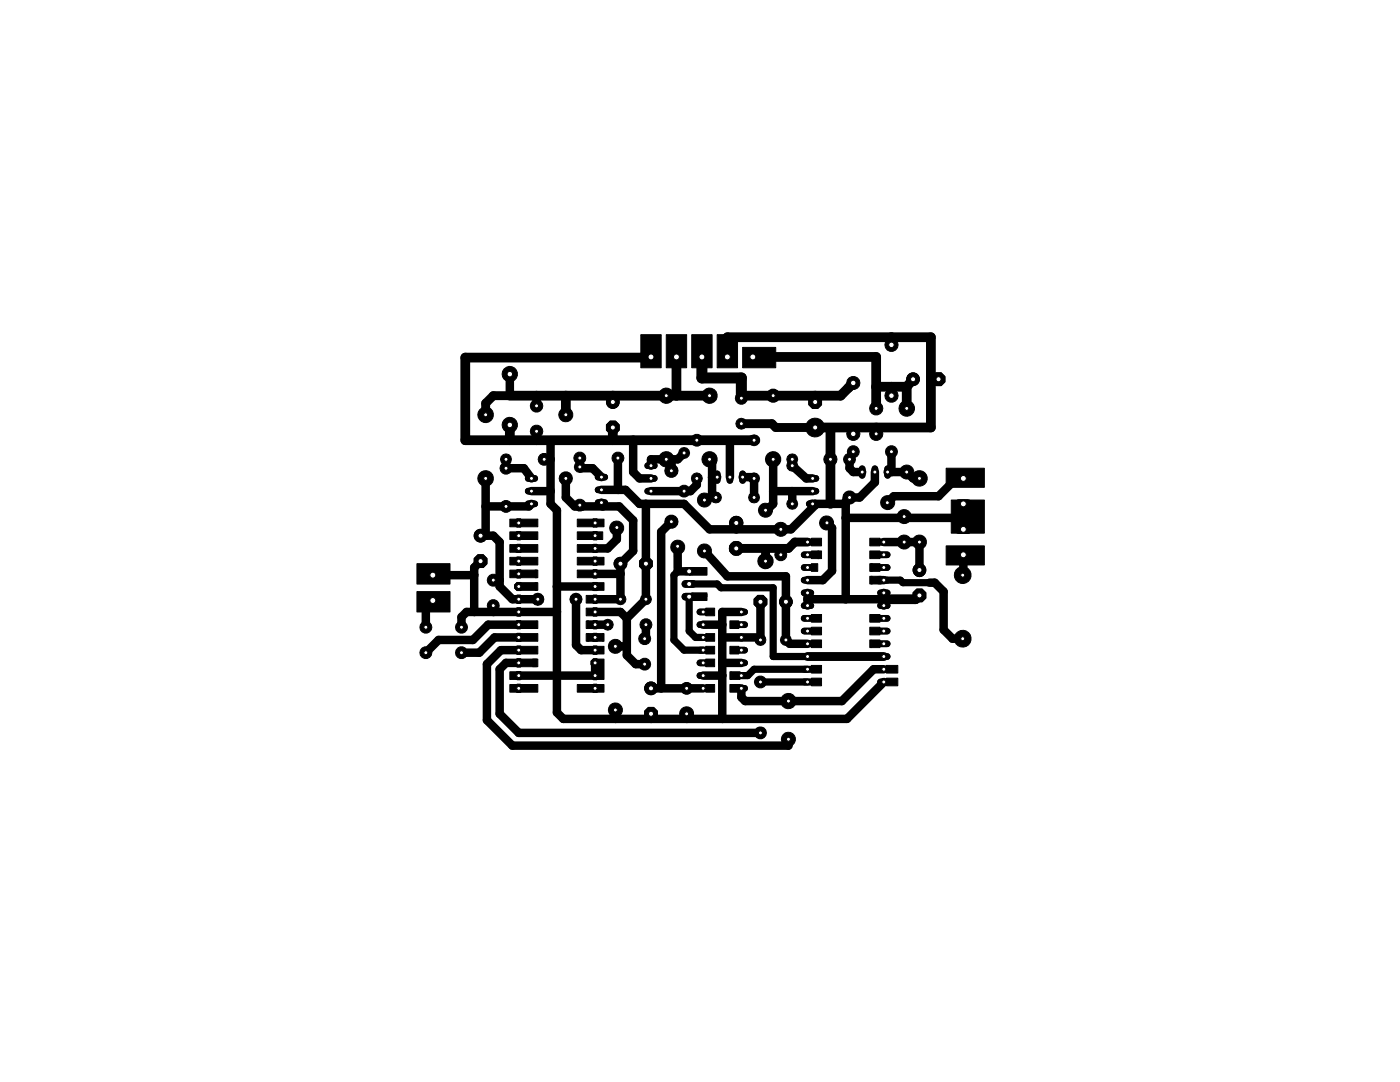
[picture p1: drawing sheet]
<svg xmlns="http://www.w3.org/2000/svg" width="279mm" height="216mm" viewBox="0 0 279 216" stroke-linecap="round" stroke-linejoin="round" font-family="sans-serif">
<g fill="#000" stroke="#000" stroke-width=".2">
<circle cx="101.7" cy="74.6" r="1.54"/>
<circle cx="133" cy="79" r="1.53"/>
<circle cx="133" cy="79" r="1.32"/>
<circle cx="141.6" cy="79" r="1.53"/>
<circle cx="141.6" cy="79" r="1.32"/>
<circle cx="148" cy="79.5" r="1.2"/>
<circle cx="154.3" cy="79" r="1.33"/>
<circle cx="154.3" cy="79" r="1.2"/>
<circle cx="170.3" cy="76.4" r="1.31"/>
<circle cx="177.9" cy="68.8" r="1.32"/>
<circle cx="177.9" cy="79" r="1.32"/>
<circle cx="96.9" cy="95.5" r="1.56"/>
<circle cx="96.9" cy="82.8" r="1.56"/>
<circle cx="101" cy="93.4" r="1.2"/>
<circle cx="101" cy="91.7" r="1.1"/>
<circle cx="101.7" cy="84.8" r="1.54"/>
<circle cx="107.1" cy="81" r="1.25"/>
<circle cx="107.1" cy="86.1" r="1.25"/>
<circle cx="108.6" cy="91.7" r="1.2"/>
<circle cx="112.9" cy="82.8" r="1.41"/>
<circle cx="112.9" cy="95.5" r="1.33"/>
<circle cx="115.7" cy="91.4" r="1.2"/>
<circle cx="115.7" cy="93.2" r="1.09"/>
<circle cx="123.3" cy="91.4" r="1.2"/>
<circle cx="133" cy="91.7" r="1.32"/>
<circle cx="133" cy="91.6" r="1.54"/>
<circle cx="134" cy="93.9" r="1.19"/>
<circle cx="134" cy="93.9" r="1.32"/>
<circle cx="136.5" cy="98" r="1.19"/>
<circle cx="136.5" cy="90.4" r="1.09"/>
<circle cx="139.1" cy="87.8" r="1.19"/>
<circle cx="139.1" cy="95.5" r="1.09"/>
<circle cx="140.6" cy="99.8" r="1.4"/>
<circle cx="141.6" cy="91.7" r="1.32"/>
<circle cx="141.6" cy="91.6" r="1.54"/>
<circle cx="142.9" cy="99.3" r="1.1"/>
<circle cx="147.9" cy="84.6" r="1.09"/>
<circle cx="150.5" cy="87.9" r="1.09"/>
<circle cx="150.5" cy="95.5" r="1.1"/>
<circle cx="150.5" cy="99.3" r="1.1"/>
<circle cx="154.3" cy="91.7" r="1.41"/>
<circle cx="154.3" cy="91.6" r="1.54"/>
<circle cx="158.1" cy="92.9" r="1.1"/>
<circle cx="158.1" cy="91.7" r="1.1"/>
<circle cx="162.7" cy="85.3" r="1.88"/>
<circle cx="165.7" cy="91.7" r="1.09"/>
<circle cx="165.7" cy="91.7" r="1.33"/>
<circle cx="169.5" cy="99.3" r="1.32"/>
<circle cx="169.5" cy="99.3" r="1.2"/>
<circle cx="169.5" cy="91.7" r="1.2"/>
<circle cx="169.5" cy="99.3" r="1.09"/>
<circle cx="170.3" cy="86.6" r="1.32"/>
<circle cx="170.3" cy="90.1" r="1.2"/>
<circle cx="174.9" cy="81.5" r="1.32"/>
<circle cx="174.9" cy="86.6" r="1.32"/>
<circle cx="177.9" cy="90.1" r="1.2"/>
<circle cx="181" cy="94.2" r="1.4"/>
<circle cx="181" cy="81.5" r="1.55"/>
<circle cx="183.5" cy="95.5" r="1.55"/>
<circle cx="95.9" cy="106.9" r="1.2"/>
<circle cx="95.9" cy="112" r="1.09"/>
<circle cx="98.4" cy="115.8" r="1.2"/>
<circle cx="101" cy="101.1" r="1.2"/>
<circle cx="107.3" cy="119.6" r="1.22"/>
<circle cx="107.3" cy="119.6" r="1.09"/>
<circle cx="114.9" cy="119.6" r="1.21"/>
<circle cx="114.9" cy="119.6" r="1.09"/>
<circle cx="115.7" cy="100.8" r="1.2"/>
<circle cx="123.1" cy="105.4" r="1.09"/>
<circle cx="123.1" cy="105.4" r="1.41"/>
<circle cx="123.8" cy="112.5" r="1.09"/>
<circle cx="123.8" cy="119.6" r="1.09"/>
<circle cx="128.9" cy="119.6" r="1.09"/>
<circle cx="128.9" cy="112.5" r="1.09"/>
<circle cx="134" cy="104.1" r="1.19"/>
<circle cx="134" cy="104.1" r="1.32"/>
<circle cx="135.3" cy="109.2" r="1.4"/>
<circle cx="135.3" cy="109.2" r="1.09"/>
<circle cx="140.6" cy="109.9" r="1.4"/>
<circle cx="146.9" cy="109.4" r="1.2"/>
<circle cx="146.9" cy="104.4" r="1.35"/>
<circle cx="146.9" cy="109.4" r="1.4"/>
<circle cx="152.8" cy="112" r="1.53"/>
<circle cx="152.8" cy="112" r="1.41"/>
<circle cx="152.8" cy="101.8" r="1.41"/>
<circle cx="155.8" cy="105.6" r="1.41"/>
<circle cx="155.8" cy="110.7" r="1.2"/>
<circle cx="158.1" cy="100.5" r="1.1"/>
<circle cx="165" cy="104.4" r="1.41"/>
<circle cx="177.2" cy="100.3" r="1.41"/>
<circle cx="180.5" cy="108.2" r="1.4"/>
<circle cx="180.5" cy="103.1" r="1.4"/>
<circle cx="180.5" cy="108.2" r="1.2"/>
<circle cx="183.5" cy="108.2" r="1.19"/>
<circle cx="183.5" cy="108.2" r="1.4"/>
<circle cx="183.5" cy="114" r="1.09"/>
<circle cx="192.1" cy="114.8" r="1.68"/>
<circle cx="85" cy="125.2" r="1.19"/>
<circle cx="85" cy="130.2" r="1.19"/>
<circle cx="92.1" cy="125.2" r="1.19"/>
<circle cx="92.1" cy="130.2" r="1.19"/>
<circle cx="98.4" cy="120.8" r="1.2"/>
<circle cx="121.3" cy="124.7" r="1.09"/>
<circle cx="122.8" cy="129" r="1.41"/>
<circle cx="128.7" cy="127.4" r="1.2"/>
<circle cx="128.7" cy="132.5" r="1.2"/>
<circle cx="128.9" cy="124.7" r="1.2"/>
<circle cx="129.9" cy="137.4" r="1.09"/>
<circle cx="137" cy="137.3" r="1.19"/>
<circle cx="137" cy="137.4" r="1.09"/>
<circle cx="151.8" cy="136.1" r="1.2"/>
<circle cx="151.8" cy="120.1" r="1.09"/>
<circle cx="151.8" cy="127.7" r="1.09"/>
<circle cx="156.8" cy="127.7" r="1.09"/>
<circle cx="156.8" cy="120.1" r="1.09"/>
<circle cx="157.3" cy="139.9" r="1.2"/>
<circle cx="157.3" cy="139.9" r="1.54"/>
<circle cx="192.1" cy="127.4" r="1.68"/>
<circle cx="122.8" cy="141.7" r="1.41"/>
<circle cx="129.9" cy="142.4" r="1.09"/>
<circle cx="137" cy="142.4" r="1.4"/>
<circle cx="151.8" cy="146.2" r="1.2"/>
<circle cx="151.8" cy="146.2" r="1.09"/>
<circle cx="157.3" cy="147.5" r="1.41"/>
</g>
<g fill="#000" stroke="#000" stroke-width=".2">
<path d="M127.9 66.8h4.1v6.6h-4.1zM133 66.8h4v6.6h-4zM138 66.8h4.1v6.6h-4.1zM143.1 66.8h4.1v6.6h-4.1zM148.2 69.3h6.6v4.1h-6.6zM188.8 93.4h7.6v3.8h-7.6zM189.8 99.8h6.6v6.6h-6.6zM83.2 118h6.6v4.1h-6.6zM83.2 112.5h6.6v4h-6.6zM101.7 113.7h1.8v1.6h-1.8zM101.7 111.2h1.8v1.5h-1.8zM101.7 108.7h1.6v1.5h-1.6z"/>
<path d="M101.7 106.1h1.6v1.6h-1.6zM101.7 103.6h1.6v1.5h-1.6zM103.8 103.6h3.5v1.5h-3.5zM103.8 106.1h3.5v1.6h-3.5zM103.8 108.7h3.5v1.5h-3.5zM103.8 111.2h3.5v1.5h-3.5zM103.8 113.7h3.3v1.6h-3.3zM103.8 116.3h3.3v1.5h-3.3zM106.8 113.7h.5v1.6h-.5zM106.8 116.3h.5v1.5h-.5zM115.2 113.7h3.3v1.6h-3.3zM115.2 111.2h3.3v1.5h-3.3z"/>
<path d="M115.2 108.7h3.3v1.5h-3.3zM115.2 106.1h3.3v1.6h-3.3zM115.2 103.6h3.3v1.5h-3.3zM117 118.8h1.5v1.5h-1.5zM118.8 116.3h1.7v1.5h-1.7zM118.8 106.1h1.5v1.6h-1.5zM119 111.2h1.5v1.5h-1.5zM119 103.6h1.5v1.5h-1.5zM137.5 113.2h3.6v1.6h-3.6zM137.8 118.6h3.3v1.2h-3.3zM138 118.3h3.1v.8h-3.1zM161.9 112.5h1.3v1.5h-1.3z"/>
<path d="M161.9 109.9h1.5v1.6h-1.5zM161.9 107.4h2.1v1.5h-2.1zM163.2 109.9h.8v1.6h-.8zM173.6 115h.5v1.5h-.5zM173.6 112.5h.5v1.5h-.5zM173.6 109.9h2v1.6h-2zM173.6 107.4h2v1.5h-2zM173.8 115h2.1v1.5h-2.1zM173.8 112.5h1.8v1.5h-1.8zM188.8 108.9h7.6v3.8h-7.6zM101.7 134h1.8v1.6h-1.8zM101.7 136.6h1.8v1.5h-1.8z"/>
<path d="M103.8 123.9h3.3v1.5h-3.3zM103.8 126.4h3.5v1.6h-3.5zM103.8 129h3.5v1.5h-3.5zM103.8 131.5h3.3v1.5h-3.3zM103.8 136.6h3.5v1.5h-3.5zM106.3 131.5h1v1.5h-1zM107.1 123.9h.2v1.5h-.2zM115.2 136.6h3.3v1.5h-3.3zM117 121.3h1.5v1.6h-1.5zM117 123.9h.5v1.5h-.5zM117 126.4h.5v1.6h-.5zM117.2 123.9h1.3v1.5h-1.3z"/>
<path d="M117.2 126.4h1.3v1.6h-1.3zM119 126.4h1.3v1.6h-1.3zM119 129h1.5v1.5h-1.5zM119 136.6h1.5v1.5h-1.5zM119 131.5h1.5v4.1h-1.5zM120.3 126.4h.2v1.6h-.2zM140.8 121.3h1.8v1.6h-1.8zM140.8 126.4h1.8v1.6h-1.8zM140.8 129h1.8v1.5h-1.8zM140.8 131.5h1.8v1.5h-1.8zM140.8 136.6h1.8v1.5h-1.8zM145.7 134h.2v1.6h-.2z"/>
<path d="M145.7 136.6h2v1.5h-2zM145.7 129h1.7v1.5h-1.7zM145.7 123.9h1.7v1.5h-1.7zM145.9 134h1.8v1.6h-1.8zM161.9 132.8h2.1v1.5h-2.1zM161.9 135.3h2.1v1.5h-2.1zM161.9 127.7h2.1v1.5h-2.1zM161.9 125.2h2.1v1.5h-2.1zM161.9 122.6h2.1v1.5h-2.1zM173.6 127.7h.2v1.5h-.2zM173.6 125.2h2v1.5h-2zM173.6 122.6h2v1.5h-2z"/>
<path d="M173.8 127.7h1.8v1.5h-1.8zM176.9 132.8h2.3v1.5h-2.3zM176.9 135.3h2.3v1.5h-2.3z"/>
</g>
<g fill="#000" stroke="#000" stroke-width="1.7">
<path d="M101.7 74.7v4.3zM107.1 79v2zM133 79h.5zM154.3 79h.5zM101 91.7v1.7zM101 93.4h3.5zM104.5 93.4l1.6 2.1zM109.9 91.7v6.3zM109.9 87.8v3.9zM109.9 87.8h12.4zM106.1 98h3.8zM108.6 91.7h1.3z"/>
<path d="M112.9 95.5v3.8zM115.7 91.4v1.8zM115.7 93.2l.3 .2zM116 93.4h2.3zM118.3 93.4l1.7 1.8zM120 97.7h3.3zM123.3 91.4v6.3zM123.3 97.7h1.5zM126.4 94.2l1.2 1.3zM126.4 87.8v6.4zM126.4 87.8h12.7zM127.6 95.5h2.3z"/>
<path d="M129.9 91.7h2.6zM129.9 91.7v1.2zM129.9 98h6.6zM132.5 91.7h.5zM134 91.7h1.3zM135.3 91.7l1.2-1.3zM136.5 98h1.3zM137.8 98l1.3-1.3zM139.1 87.8h.2zM139.1 95.5v1.2zM139.3 87.8h6.4zM140.6 99.8h.5z"/>
<path d="M142.1 98.8l-1 1zM141.6 91.7l.5 .5zM142.1 98.5v.3zM142.1 92.2v3zM142.1 98.5l.8 .8zM142.1 95.2v3.3zM142.1 95.2h1zM145.7 87.8v7.4zM145.7 87.8h4.3zM150.5 95.5v3.8zM148.2 95.2h2.3zM150.5 95.2v.3z"/>
<path d="M154.3 98h3.8zM154.3 91.7v6.3zM158.1 98v2.5zM158.1 98h4.1zM158.1 91.7v1.2zM158.1 92.9l2.8 2.6zM160.9 95.5h1.3zM165.7 85.3v.8zM165.7 86.1v5.6zM162.7 85.3h3zM165.7 85.3h4.6zM169.5 99.3h2.1z"/>
<path d="M169.5 93.4l.8 .8zM169.5 91.7v1.7zM170.3 90.1l-.8 1.6zM170.3 85.3h4.6zM170.3 85.3v1.3zM170.3 94.2h1.8zM171.6 99.3l3-3.1zM174.6 94.2v2zM174.9 85.3v1.3zM177.1 94.2h.8zM177.9 90.1v4.1zM177.9 94.2h3.1z"/>
<path d="M178.4 99h8.9zM181 94.2l1.2 1.3zM182.2 95.5h1.3zM190.9 95.5l-3.6 3.5zM190.9 95.5h1.4zM86.4 119.8l-1.4 1.4zM86.4 114.8h8.2zM94.6 113.2l1.3-1.2zM94.6 113.2v1.6zM95.9 106.9h1zM96.9 101v5.9zM96.9 95.5v5.5z"/>
<path d="M96.9 101h4.1zM96.9 106.9h1.5zM98.4 115.8h1.3zM98.4 106.9l1.3 1.3zM99.7 117l2.6 2.6zM99.7 115.8v1.2zM99.7 108.2v7.6zM101 101h4.6zM102.3 119.6h1.2zM103.5 119.6h3.8zM106.1 100.5l-.5 .5zM109.9 98v2.5z"/>
<path d="M111.1 117h7.7zM111.1 101.8v15.2zM109.9 100.5l1.2 1.3zM112.9 99.3l1.8 1.7zM114.7 101h1.3zM115.7 100.8l.3 .2zM116 101h.2zM118.8 109.4h2.5zM118.8 119.6h5zM116.2 101h4.1zM120 100.3l.3 .7zM121.3 109.4l1.8-1.8z"/>
<path d="M123.1 105.3v2.3zM120.3 101h3.3zM123.8 112.5v2zM118.8 114.5h5zM123.8 114.5v5.1zM123.8 112.5l2.6-2.6zM126.4 103.8v6.1zM123.6 101l2.8 2.8zM124.8 97.7l2.8 2.8zM128.9 100.5v12zM128.9 100.5h7.6zM128.9 112.5v7.1z"/>
<path d="M127.6 100.5h1.3zM132 106.1l2-2zM135.2 109l.1 5zM135.3 114h2.2zM136.5 100.5l5.1 5.1zM140.6 109.9l4.6 5.1zM141.6 105.6h5.3zM145.2 115h11.6zM146.9 105.6h8.9zM146.9 104.4v1.2zM152.8 101.8h.2zM153 101.8l1.3-1.3z"/>
<path d="M154.3 98v2.5zM155.8 105.6h2.1zM156.8 115v5.1zM157.9 105.6l4.8-4.8zM161.2 119.6v1.2zM161.2 118.3v1.3zM161.2 115.8h3zM161.9 100.5h.3zM162.2 100.5h.5zM162.7 100.5h3zM162.7 100.5v.3zM164.2 115.8l1.9-1.9z"/>
<path d="M165.7 100.5h3.1zM165 104.3l1.1 1zM166.1 105.3v8.6zM161.2 119.6h7.6zM168.8 119.6h7.1zM168.8 100.5v2.8zM168.8 103.3v16.3zM168.8 100l.7-.7zM168.8 100v.5zM168.8 103.3h12.4zM175.9 119.6h.5zM176.4 119.6v1.2z"/>
<path d="M176.4 118.3v1.3zM176.4 108.2h4zM175.4 115.8h1zM177.1 100.3l1.3-1.3zM180.4 108.2h3.1zM180.4 103.1l.8 .2zM181.2 103.3h11.2zM183.5 108.2v5.5zM185.5 116.3h1zM186.5 116.3l1.8 1.7zM188.3 118v7.7zM192.3 114.4l-.2 .4z"/>
<path d="M192.3 100.5v5.1zM192.3 110.7v3.7zM192.4 105.5l-.1 .1zM192.4 103.3v2.2zM192.4 100.5v2.8zM85 121.2v4zM87.5 127.7l-2.5 2.5zM92.1 123.1v2.1zM92.1 123.1l1-1zM92.1 130.2h3.6zM93.1 122.1h1.5zM87.5 127.7h6.9z"/>
<path d="M94.6 122.1h3.8zM94.6 114.8v7.3zM95.7 130.2l3-3zM100 129.7l-2.8 2.8zM97.4 124.7h6.1zM97.4 124.7l-3 3zM98.4 122.1h5.1zM98.4 120.8v1.3zM98.7 127.2h4.8zM99.7 133.5l1.3-1.2zM100 129.7h3.5zM101 132.3h2.5z"/>
<path d="M103.5 122.1h7.6zM111.1 122.1v12.7zM111.1 117v5.1zM111.1 134.8h7.7zM103.5 134.8h7.6zM111.1 134.8v7.4zM115 119.6v9.1zM115 128.7l1 1zM116 129.7h2.8zM118.8 132.3v2.5zM118.8 124.7h2.5zM122.8 129h2.3z"/>
<path d="M118.8 122.1h5zM123.8 122.1l1.3 1.3zM125.1 123.4l3.8-3.8zM125.1 130.7l1.8 1.8zM125.1 129v1.7zM125.1 123.4v5.6zM126.9 132.5h1.8zM128.7 127.4l.2-.2zM128.9 124.7v2.5zM129.9 137.4h2.1zM132 106.1v31.3zM137 137.4h3.3z"/>
<path d="M132 137.4h5zM140.3 134.8h3.8zM140.3 124.7h3.8zM144.1 132.3v2.5zM144.1 124.7v2.5zM144.1 127.2v5.1zM144.1 132.3h3.9zM144.1 122.1h3.9zM144.1 122.1v2.6zM144.1 127.2h3.9zM148 127.2h3.8zM148 137.4v1.7z"/>
<path d="M148 139.1l.7 .8zM148.7 139.9h8.7zM151.8 120.1v7.1zM151.8 127.2v.5zM156.8 120.1v7.6zM157.4 139.9h10.6zM156.8 127.7l.8 .8zM157.6 128.5h3.6zM174.3 133.5l-6.3 6.4zM174.3 133.5h2.1zM188.3 125.7l1.8 1.7zM190.1 127.4h2z"/>
<path d="M97.2 132.5v11.2zM99.7 142.4l3.8 3.8zM99.7 133.5v8.9zM97.2 143.7l5.1 5.1zM102.3 148.8h55.1zM103.5 146.2h48.3zM111.1 142.2l1.3 1.2zM112.4 143.4h10.4zM122.8 143.4h7.1zM122.8 141.7v1.7zM129.9 143.4h7.1zM129.9 142.4v1z"/>
<path d="M137 143.4h7.1zM137 142.4v1zM144.1 134.8v8.6zM144.1 143.4h24.9zM157.4 147.5v1.3zM176.4 136.1l-7.4 7.3z"/>
</g>
<g fill="#000" stroke="#000" stroke-width="1.9">
<path d="M92.9 71.4h37zM101.7 79h5.4zM107.1 79h5.8zM112.9 79h9.4zM112.9 79v3.8zM122.3 79h11.2zM122.3 79v1.2zM129.9 71.2v.2zM133.5 79h1.5zM135 71.2v7.8zM135 79h6.6zM145.2 67.3v3.9z"/>
<path d="M148 79h6.8zM150.2 71.2h24.7zM154.8 79h7.9zM162.7 79h5.1zM162.7 79v1.2zM170.3 76.4l-2.5 2.6zM170.3 76.4l-1 1zM174.9 77.2h3zM174.9 71.2v6zM174.9 77.2v4.3zM145.2 67.3h32.7zM177.9 67.3v1.5z"/>
<path d="M177.9 77.2h3.1zM177.9 77.2v1.8zM182.2 75.7l-1.2 1.5zM181 77.2v4.3zM177.9 67.3h7.9zM185.8 67.3v8.4zM185.8 75.7h1.5zM92.9 71.4v16.4zM92.9 87.8h8.8zM101.7 84.8v3zM101.7 87.8h5.4zM107.1 87.8h15.2z"/>
<path d="M122.3 87.8h4.1zM122.3 85.3v2.5zM126.4 87.8h12.9zM139.3 87.8h10.7zM150 87.8h.5zM150.5 87.8h.2zM162.7 85.3h12.2zM174.9 85.3h10.9zM185.8 75.7v9.6zM165.7 86.1v14.4zM175.9 119.6h6.8zM182.7 119.6l.8-.8z"/>
</g>
<g fill="#000" stroke="#000" stroke-width="1.8">
<path d="M98.4 79h3.3zM96.9 80.5v2.3zM98.4 79l-1.5 1.5zM107.1 86.1v1.7zM132.5 91.7h1.5zM134 91.7v2.2zM148 84.5h6.1zM154.1 84.5l.7 .8zM154.8 85.3h7.9zM146.9 109.4h5.9zM152.8 109.4h3zM152.8 109.4v2.6z"/>
<path d="M155.8 109.4h1.6zM155.8 109.4v1.3zM157.4 109.4l1.2-1.2zM158.6 108.2h2.6zM161.2 131h15.2z"/>
</g>
<g fill="#000" stroke="#000" stroke-width="1.4">
<path d="M134.5 114.8l.8-.8zM137.5 116.5h5.6zM143.1 116.5l.8 .8zM143.9 117.3h10.4zM154.3 117.3v13.7zM176.4 115.8h3.3zM179.7 115.8l.5 .5zM180.2 116.3h5.3zM134.5 114.8v12.9zM134.5 127.7l2 2zM136.5 129.7h3.8zM137.5 119.1v6.8z"/>
<path d="M137.5 125.9l1.3 1.3zM138.8 127.2h1.5zM148 134.8h1.2zM149.2 134.8l1.3-1.3zM150.5 133.5h10.7zM151.8 136.1h9.4zM154.3 131h6.9z"/>
</g>
<path d="M140.1 71.2v4.2zM140.1 75.4h7.9zM148 75.4v3.6zM148 79v.5z" fill="#000" stroke="#000" stroke-width="2.2"/>
<path d="M160.5 108.2h1.3z" fill="#000" stroke="#000" stroke-width="1.3"/>
<circle cx="161.2" cy="108.2" r=".4" fill="#fff" stroke="#000" stroke-width=".2"/>
<path d="M160.5 110.7h1.3z" fill="#000" stroke="#000" stroke-width="1.3"/>
<circle cx="161.2" cy="110.7" r=".4" fill="#fff" stroke="#000" stroke-width=".2"/>
<path d="M160.5 113.2h1.3z" fill="#000" stroke="#000" stroke-width="1.3"/>
<circle cx="161.2" cy="113.2" r=".4" fill="#fff" stroke="#000" stroke-width=".2"/>
<path d="M160.5 115.8h1.3z" fill="#000" stroke="#000" stroke-width="1.3"/>
<circle cx="161.2" cy="115.8" r=".4" fill="#fff" stroke="#000" stroke-width=".2"/>
<path d="M160.5 118.3h1.3z" fill="#000" stroke="#000" stroke-width="1.3"/>
<circle cx="161.2" cy="118.3" r=".4" fill="#fff" stroke="#000" stroke-width=".2"/>
<path d="M160.5 120.8h1.3z" fill="#000" stroke="#000" stroke-width="1.3"/>
<circle cx="161.2" cy="120.8" r=".4" fill="#fff" stroke="#000" stroke-width=".2"/>
<path d="M160.5 123.4h1.3z" fill="#000" stroke="#000" stroke-width="1.3"/>
<circle cx="161.2" cy="123.4" r=".4" fill="#fff" stroke="#000" stroke-width=".2"/>
<path d="M160.5 125.9h1.3z" fill="#000" stroke="#000" stroke-width="1.3"/>
<circle cx="161.2" cy="125.9" r=".4" fill="#fff" stroke="#000" stroke-width=".2"/>
<path d="M160.5 128.5h1.3z" fill="#000" stroke="#000" stroke-width="1.3"/>
<circle cx="161.2" cy="128.5" r=".4" fill="#fff" stroke="#000" stroke-width=".2"/>
<path d="M160.5 131h1.3z" fill="#000" stroke="#000" stroke-width="1.3"/>
<circle cx="161.2" cy="131" r=".4" fill="#fff" stroke="#000" stroke-width=".2"/>
<path d="M160.5 133.5h1.3z" fill="#000" stroke="#000" stroke-width="1.3"/>
<circle cx="161.2" cy="133.5" r=".4" fill="#fff" stroke="#000" stroke-width=".2"/>
<path d="M160.5 136.1h1.3z" fill="#000" stroke="#000" stroke-width="1.3"/>
<circle cx="161.2" cy="136.1" r=".4" fill="#fff" stroke="#000" stroke-width=".2"/>
<path d="M175.7 136.1h1.4z" fill="#000" stroke="#000" stroke-width="1.3"/>
<circle cx="176.4" cy="136.1" r=".4" fill="#fff" stroke="#000" stroke-width=".2"/>
<path d="M175.7 133.5h1.4z" fill="#000" stroke="#000" stroke-width="1.3"/>
<circle cx="176.4" cy="133.5" r=".4" fill="#fff" stroke="#000" stroke-width=".2"/>
<path d="M175.7 131h1.4z" fill="#000" stroke="#000" stroke-width="1.3"/>
<circle cx="176.4" cy="131" r=".4" fill="#fff" stroke="#000" stroke-width=".2"/>
<path d="M175.7 128.5h1.4z" fill="#000" stroke="#000" stroke-width="1.3"/>
<circle cx="176.4" cy="128.5" r=".4" fill="#fff" stroke="#000" stroke-width=".2"/>
<path d="M175.7 125.9h1.4z" fill="#000" stroke="#000" stroke-width="1.3"/>
<circle cx="176.4" cy="125.9" r=".4" fill="#fff" stroke="#000" stroke-width=".2"/>
<path d="M175.7 123.4h1.4z" fill="#000" stroke="#000" stroke-width="1.3"/>
<circle cx="176.4" cy="123.4" r=".4" fill="#fff" stroke="#000" stroke-width=".2"/>
<path d="M175.7 120.8h1.4z" fill="#000" stroke="#000" stroke-width="1.3"/>
<circle cx="176.4" cy="120.8" r=".4" fill="#fff" stroke="#000" stroke-width=".2"/>
<path d="M175.7 118.3h1.4z" fill="#000" stroke="#000" stroke-width="1.3"/>
<circle cx="176.4" cy="118.3" r=".4" fill="#fff" stroke="#000" stroke-width=".2"/>
<path d="M175.7 115.8h1.4z" fill="#000" stroke="#000" stroke-width="1.3"/>
<circle cx="176.4" cy="115.8" r=".4" fill="#fff" stroke="#000" stroke-width=".2"/>
<path d="M175.7 113.2h1.4z" fill="#000" stroke="#000" stroke-width="1.3"/>
<circle cx="176.4" cy="113.2" r=".4" fill="#fff" stroke="#000" stroke-width=".2"/>
<path d="M175.7 110.7h1.4z" fill="#000" stroke="#000" stroke-width="1.3"/>
<circle cx="176.4" cy="110.7" r=".4" fill="#fff" stroke="#000" stroke-width=".2"/>
<path d="M175.7 108.2h1.4z" fill="#000" stroke="#000" stroke-width="1.3"/>
<circle cx="176.4" cy="108.2" r=".4" fill="#fff" stroke="#000" stroke-width=".2"/>
<circle cx="103.5" cy="104.4" r=".87" fill="#000" stroke="#000" stroke-width=".2"/>
<circle cx="103.5" cy="104.4" r=".4" fill="#fff" stroke="#000" stroke-width=".2"/>
<circle cx="103.5" cy="106.9" r=".87" fill="#000" stroke="#000" stroke-width=".2"/>
<circle cx="103.5" cy="106.9" r=".4" fill="#fff" stroke="#000" stroke-width=".2"/>
<circle cx="103.5" cy="114.5" r=".87" fill="#000" stroke="#000" stroke-width=".2"/>
<circle cx="103.5" cy="114.5" r=".4" fill="#fff" stroke="#000" stroke-width=".2"/>
<circle cx="103.5" cy="117" r=".87" fill="#000" stroke="#000" stroke-width=".2"/>
<circle cx="103.5" cy="117" r=".4" fill="#fff" stroke="#000" stroke-width=".2"/>
<circle cx="103.5" cy="109.4" r=".87" fill="#000" stroke="#000" stroke-width=".2"/>
<circle cx="103.5" cy="109.4" r=".4" fill="#fff" stroke="#000" stroke-width=".2"/>
<circle cx="103.5" cy="112" r=".87" fill="#000" stroke="#000" stroke-width=".2"/>
<circle cx="103.5" cy="112" r=".4" fill="#fff" stroke="#000" stroke-width=".2"/>
<circle cx="103.5" cy="119.6" r=".87" fill="#000" stroke="#000" stroke-width=".2"/>
<circle cx="103.5" cy="119.6" r=".4" fill="#fff" stroke="#000" stroke-width=".2"/>
<circle cx="103.5" cy="122.1" r=".87" fill="#000" stroke="#000" stroke-width=".2"/>
<circle cx="103.5" cy="122.1" r=".4" fill="#fff" stroke="#000" stroke-width=".2"/>
<circle cx="103.5" cy="124.7" r=".87" fill="#000" stroke="#000" stroke-width=".2"/>
<circle cx="103.5" cy="124.7" r=".4" fill="#fff" stroke="#000" stroke-width=".2"/>
<circle cx="103.5" cy="127.2" r=".87" fill="#000" stroke="#000" stroke-width=".2"/>
<circle cx="103.5" cy="127.2" r=".4" fill="#fff" stroke="#000" stroke-width=".2"/>
<circle cx="103.5" cy="129.7" r=".87" fill="#000" stroke="#000" stroke-width=".2"/>
<circle cx="103.5" cy="129.7" r=".4" fill="#fff" stroke="#000" stroke-width=".2"/>
<circle cx="103.5" cy="132.3" r=".87" fill="#000" stroke="#000" stroke-width=".2"/>
<circle cx="103.5" cy="132.3" r=".4" fill="#fff" stroke="#000" stroke-width=".2"/>
<circle cx="103.5" cy="134.8" r=".87" fill="#000" stroke="#000" stroke-width=".2"/>
<circle cx="103.5" cy="134.8" r=".4" fill="#fff" stroke="#000" stroke-width=".2"/>
<circle cx="103.5" cy="137.4" r=".87" fill="#000" stroke="#000" stroke-width=".2"/>
<circle cx="103.5" cy="137.4" r=".4" fill="#fff" stroke="#000" stroke-width=".2"/>
<circle cx="118.8" cy="137.4" r=".87" fill="#000" stroke="#000" stroke-width=".2"/>
<circle cx="118.8" cy="137.4" r=".4" fill="#fff" stroke="#000" stroke-width=".2"/>
<circle cx="118.8" cy="134.8" r=".87" fill="#000" stroke="#000" stroke-width=".2"/>
<circle cx="118.8" cy="134.8" r=".4" fill="#fff" stroke="#000" stroke-width=".2"/>
<circle cx="118.8" cy="132.3" r=".87" fill="#000" stroke="#000" stroke-width=".2"/>
<circle cx="118.8" cy="132.3" r=".4" fill="#fff" stroke="#000" stroke-width=".2"/>
<circle cx="118.8" cy="129.7" r=".87" fill="#000" stroke="#000" stroke-width=".2"/>
<circle cx="118.8" cy="129.7" r=".4" fill="#fff" stroke="#000" stroke-width=".2"/>
<circle cx="118.8" cy="127.2" r=".87" fill="#000" stroke="#000" stroke-width=".2"/>
<circle cx="118.8" cy="127.2" r=".4" fill="#fff" stroke="#000" stroke-width=".2"/>
<circle cx="118.8" cy="124.7" r=".87" fill="#000" stroke="#000" stroke-width=".2"/>
<circle cx="118.8" cy="124.7" r=".4" fill="#fff" stroke="#000" stroke-width=".2"/>
<circle cx="118.8" cy="122.1" r=".87" fill="#000" stroke="#000" stroke-width=".2"/>
<circle cx="118.8" cy="122.1" r=".4" fill="#fff" stroke="#000" stroke-width=".2"/>
<circle cx="118.8" cy="119.6" r=".87" fill="#000" stroke="#000" stroke-width=".2"/>
<circle cx="118.8" cy="119.6" r=".4" fill="#fff" stroke="#000" stroke-width=".2"/>
<circle cx="118.8" cy="117" r=".87" fill="#000" stroke="#000" stroke-width=".2"/>
<circle cx="118.8" cy="117" r=".4" fill="#fff" stroke="#000" stroke-width=".2"/>
<circle cx="118.8" cy="114.5" r=".87" fill="#000" stroke="#000" stroke-width=".2"/>
<circle cx="118.8" cy="114.5" r=".4" fill="#fff" stroke="#000" stroke-width=".2"/>
<circle cx="118.8" cy="112" r=".87" fill="#000" stroke="#000" stroke-width=".2"/>
<circle cx="118.8" cy="112" r=".4" fill="#fff" stroke="#000" stroke-width=".2"/>
<circle cx="118.8" cy="109.4" r=".87" fill="#000" stroke="#000" stroke-width=".2"/>
<circle cx="118.8" cy="109.4" r=".4" fill="#fff" stroke="#000" stroke-width=".2"/>
<circle cx="118.8" cy="106.9" r=".87" fill="#000" stroke="#000" stroke-width=".2"/>
<circle cx="118.8" cy="106.9" r=".4" fill="#fff" stroke="#000" stroke-width=".2"/>
<circle cx="118.8" cy="104.4" r=".87" fill="#000" stroke="#000" stroke-width=".2"/>
<circle cx="118.8" cy="104.4" r=".4" fill="#fff" stroke="#000" stroke-width=".2"/>
<path d="M147.3 137.4h1.3z" fill="#000" stroke="#000" stroke-width="1.3"/>
<circle cx="148" cy="137.4" r=".4" fill="#fff" stroke="#000" stroke-width=".2"/>
<path d="M147.3 134.8h1.3z" fill="#000" stroke="#000" stroke-width="1.3"/>
<circle cx="148" cy="134.8" r=".4" fill="#fff" stroke="#000" stroke-width=".2"/>
<path d="M147.3 122.1h1.3z" fill="#000" stroke="#000" stroke-width="1.3"/>
<circle cx="148" cy="122.1" r=".4" fill="#fff" stroke="#000" stroke-width=".2"/>
<path d="M139.7 122.1h1.3z" fill="#000" stroke="#000" stroke-width="1.3"/>
<circle cx="140.3" cy="122.1" r=".4" fill="#fff" stroke="#000" stroke-width=".2"/>
<path d="M147.3 132.3h1.3z" fill="#000" stroke="#000" stroke-width="1.3"/>
<circle cx="148" cy="132.3" r=".4" fill="#fff" stroke="#000" stroke-width=".2"/>
<path d="M147.3 129.7h1.3z" fill="#000" stroke="#000" stroke-width="1.3"/>
<circle cx="148" cy="129.7" r=".4" fill="#fff" stroke="#000" stroke-width=".2"/>
<path d="M147.3 124.7h1.3z" fill="#000" stroke="#000" stroke-width="1.3"/>
<circle cx="148" cy="124.7" r=".4" fill="#fff" stroke="#000" stroke-width=".2"/>
<path d="M147.3 127.2h1.3z" fill="#000" stroke="#000" stroke-width="1.3"/>
<circle cx="148" cy="127.2" r=".4" fill="#fff" stroke="#000" stroke-width=".2"/>
<path d="M139.7 124.7h1.3z" fill="#000" stroke="#000" stroke-width="1.3"/>
<circle cx="140.3" cy="124.7" r=".4" fill="#fff" stroke="#000" stroke-width=".2"/>
<path d="M139.7 127.2h1.3z" fill="#000" stroke="#000" stroke-width="1.3"/>
<circle cx="140.3" cy="127.2" r=".4" fill="#fff" stroke="#000" stroke-width=".2"/>
<path d="M139.7 129.7h1.3z" fill="#000" stroke="#000" stroke-width="1.3"/>
<circle cx="140.3" cy="129.7" r=".4" fill="#fff" stroke="#000" stroke-width=".2"/>
<path d="M139.7 132.3h1.3z" fill="#000" stroke="#000" stroke-width="1.3"/>
<circle cx="140.3" cy="132.3" r=".4" fill="#fff" stroke="#000" stroke-width=".2"/>
<path d="M139.7 134.8h1.3z" fill="#000" stroke="#000" stroke-width="1.3"/>
<circle cx="140.3" cy="134.8" r=".4" fill="#fff" stroke="#000" stroke-width=".2"/>
<path d="M139.7 137.4h1.3z" fill="#000" stroke="#000" stroke-width="1.3"/>
<circle cx="140.3" cy="137.4" r=".4" fill="#fff" stroke="#000" stroke-width=".2"/>
<circle cx="151.8" cy="146.2" r=".87" fill="#000" stroke="#000" stroke-width=".2"/>
<circle cx="151.8" cy="146.2" r=".4" fill="#fff" stroke="#000" stroke-width=".2"/>
<circle cx="151.8" cy="136.1" r=".87" fill="#000" stroke="#000" stroke-width=".2"/>
<circle cx="151.8" cy="136.1" r=".4" fill="#fff" stroke="#000" stroke-width=".2"/>
<circle cx="157.4" cy="139.9" r=".87" fill="#000" stroke="#000" stroke-width=".2"/>
<circle cx="157.4" cy="139.9" r=".4" fill="#fff" stroke="#000" stroke-width=".2"/>
<circle cx="157.4" cy="147.5" r=".87" fill="#000" stroke="#000" stroke-width=".2"/>
<circle cx="157.4" cy="147.5" r=".4" fill="#fff" stroke="#000" stroke-width=".2"/>
<path d="M136.8 114h1.5z" fill="#000" stroke="#000" stroke-width="1.5"/>
<circle cx="137.5" cy="114" r=".51" fill="#fff" stroke="#000" stroke-width=".2"/>
<path d="M136.8 116.5h1.5z" fill="#000" stroke="#000" stroke-width="1.5"/>
<circle cx="137.5" cy="116.5" r=".51" fill="#fff" stroke="#000" stroke-width=".2"/>
<path d="M136.8 119.1h1.5z" fill="#000" stroke="#000" stroke-width="1.5"/>
<circle cx="137.5" cy="119.1" r=".51" fill="#fff" stroke="#000" stroke-width=".2"/>
<circle cx="98.4" cy="115.8" r=".71" fill="#000" stroke="#000" stroke-width=".2"/>
<circle cx="98.4" cy="115.8" r=".4" fill="#fff" stroke="#000" stroke-width=".2"/>
<circle cx="98.4" cy="120.8" r=".71" fill="#000" stroke="#000" stroke-width=".2"/>
<circle cx="98.4" cy="120.8" r=".4" fill="#fff" stroke="#000" stroke-width=".2"/>
<circle cx="95.9" cy="106.9" r="1.27" fill="#000" stroke="#000" stroke-width=".2"/>
<circle cx="95.9" cy="106.9" r=".51" fill="#fff" stroke="#000" stroke-width=".2"/>
<circle cx="95.9" cy="112" r="1.38" fill="#000" stroke="#000" stroke-width=".2"/>
<circle cx="95.9" cy="112" r=".51" fill="#fff" stroke="#000" stroke-width=".2"/>
<circle cx="128.9" cy="124.7" r=".71" fill="#000" stroke="#000" stroke-width=".2"/>
<circle cx="128.9" cy="124.7" r=".4" fill="#fff" stroke="#000" stroke-width=".2"/>
<circle cx="121.3" cy="124.7" r=".71" fill="#000" stroke="#000" stroke-width=".2"/>
<circle cx="121.3" cy="124.7" r=".4" fill="#fff" stroke="#000" stroke-width=".2"/>
<circle cx="128.7" cy="127.4" r=".71" fill="#000" stroke="#000" stroke-width=".2"/>
<circle cx="128.7" cy="127.4" r=".4" fill="#fff" stroke="#000" stroke-width=".2"/>
<circle cx="128.7" cy="132.5" r=".71" fill="#000" stroke="#000" stroke-width=".2"/>
<circle cx="128.7" cy="132.5" r=".4" fill="#fff" stroke="#000" stroke-width=".2"/>
<circle cx="123.8" cy="119.6" r=".71" fill="#000" stroke="#000" stroke-width=".2"/>
<circle cx="123.8" cy="119.6" r=".4" fill="#fff" stroke="#000" stroke-width=".2"/>
<circle cx="128.9" cy="119.6" r=".71" fill="#000" stroke="#000" stroke-width=".2"/>
<circle cx="128.9" cy="119.6" r=".4" fill="#fff" stroke="#000" stroke-width=".2"/>
<circle cx="123.8" cy="112.5" r="1.27" fill="#000" stroke="#000" stroke-width=".2"/>
<circle cx="123.8" cy="112.5" r=".51" fill="#fff" stroke="#000" stroke-width=".2"/>
<circle cx="128.9" cy="112.5" r="1.38" fill="#000" stroke="#000" stroke-width=".2"/>
<circle cx="128.9" cy="112.5" r=".51" fill="#fff" stroke="#000" stroke-width=".2"/>
<circle cx="123.1" cy="105.3" r=".87" fill="#000" stroke="#000" stroke-width=".2"/>
<circle cx="123.1" cy="105.3" r=".4" fill="#fff" stroke="#000" stroke-width=".2"/>
<circle cx="135.2" cy="109" r=".87" fill="#000" stroke="#000" stroke-width=".2"/>
<circle cx="135.2" cy="109" r=".4" fill="#fff" stroke="#000" stroke-width=".2"/>
<circle cx="146.9" cy="104.4" r="1.27" fill="#000" stroke="#000" stroke-width=".2"/>
<circle cx="146.9" cy="104.4" r=".51" fill="#fff" stroke="#000" stroke-width=".2"/>
<circle cx="146.9" cy="109.4" r="1.38" fill="#000" stroke="#000" stroke-width=".2"/>
<circle cx="146.9" cy="109.4" r=".51" fill="#fff" stroke="#000" stroke-width=".2"/>
<circle cx="183.5" cy="113.7" r="1.27" fill="#000" stroke="#000" stroke-width=".2"/>
<circle cx="183.5" cy="113.7" r=".51" fill="#fff" stroke="#000" stroke-width=".2"/>
<circle cx="183.5" cy="118.8" r="1.38" fill="#000" stroke="#000" stroke-width=".2"/>
<circle cx="183.5" cy="118.8" r=".51" fill="#fff" stroke="#000" stroke-width=".2"/>
<circle cx="155.8" cy="110.7" r=".71" fill="#000" stroke="#000" stroke-width=".2"/>
<circle cx="155.8" cy="110.7" r=".4" fill="#fff" stroke="#000" stroke-width=".2"/>
<circle cx="155.8" cy="105.6" r=".71" fill="#000" stroke="#000" stroke-width=".2"/>
<circle cx="155.8" cy="105.6" r=".4" fill="#fff" stroke="#000" stroke-width=".2"/>
<circle cx="180.4" cy="103.1" r=".71" fill="#000" stroke="#000" stroke-width=".2"/>
<circle cx="180.4" cy="103.1" r=".4" fill="#fff" stroke="#000" stroke-width=".2"/>
<circle cx="180.4" cy="108.2" r=".71" fill="#000" stroke="#000" stroke-width=".2"/>
<circle cx="180.4" cy="108.2" r=".4" fill="#fff" stroke="#000" stroke-width=".2"/>
<circle cx="129.9" cy="137.4" r="1.27" fill="#000" stroke="#000" stroke-width=".2"/>
<circle cx="129.9" cy="137.4" r=".51" fill="#fff" stroke="#000" stroke-width=".2"/>
<circle cx="129.9" cy="142.4" r="1.38" fill="#000" stroke="#000" stroke-width=".2"/>
<circle cx="129.9" cy="142.4" r=".51" fill="#fff" stroke="#000" stroke-width=".2"/>
<circle cx="137" cy="137.4" r=".71" fill="#000" stroke="#000" stroke-width=".2"/>
<circle cx="137" cy="137.4" r=".4" fill="#fff" stroke="#000" stroke-width=".2"/>
<circle cx="137" cy="142.4" r=".71" fill="#000" stroke="#000" stroke-width=".2"/>
<circle cx="137" cy="142.4" r=".4" fill="#fff" stroke="#000" stroke-width=".2"/>
<circle cx="156.8" cy="120.1" r="1.27" fill="#000" stroke="#000" stroke-width=".2"/>
<circle cx="156.8" cy="120.1" r=".51" fill="#fff" stroke="#000" stroke-width=".2"/>
<circle cx="151.8" cy="120.1" r="1.38" fill="#000" stroke="#000" stroke-width=".2"/>
<circle cx="151.8" cy="120.1" r=".51" fill="#fff" stroke="#000" stroke-width=".2"/>
<circle cx="156.8" cy="127.7" r=".71" fill="#000" stroke="#000" stroke-width=".2"/>
<circle cx="156.8" cy="127.7" r=".4" fill="#fff" stroke="#000" stroke-width=".2"/>
<circle cx="151.8" cy="127.7" r=".71" fill="#000" stroke="#000" stroke-width=".2"/>
<circle cx="151.8" cy="127.7" r=".4" fill="#fff" stroke="#000" stroke-width=".2"/>
<path d="M191.4 95.5h1.7z" fill="#000" stroke="#000" stroke-width="1.8"/>
<circle cx="192.3" cy="95.5" r=".59" fill="#fff" stroke="#000" stroke-width=".2"/>
<path d="M191.4 100.5h1.7z" fill="#000" stroke="#000" stroke-width="1.8"/>
<circle cx="192.3" cy="100.5" r=".59" fill="#fff" stroke="#000" stroke-width=".2"/>
<path d="M191.4 105.6h1.7z" fill="#000" stroke="#000" stroke-width="1.8"/>
<circle cx="192.3" cy="105.6" r=".59" fill="#fff" stroke="#000" stroke-width=".2"/>
<path d="M191.4 110.7h1.7z" fill="#000" stroke="#000" stroke-width="1.8"/>
<circle cx="192.3" cy="110.7" r=".59" fill="#fff" stroke="#000" stroke-width=".2"/>
<circle cx="177.1" cy="100.3" r="1.1" fill="#000" stroke="#000" stroke-width=".2"/>
<circle cx="177.1" cy="100.3" r=".4" fill="#fff" stroke="#000" stroke-width=".2"/>
<circle cx="165" cy="104.3" r="1.1" fill="#000" stroke="#000" stroke-width=".2"/>
<circle cx="165" cy="104.3" r=".4" fill="#fff" stroke="#000" stroke-width=".2"/>
<circle cx="192.1" cy="114.8" r="1.1" fill="#000" stroke="#000" stroke-width=".2"/>
<circle cx="192.1" cy="114.8" r=".4" fill="#fff" stroke="#000" stroke-width=".2"/>
<circle cx="192.1" cy="127.4" r="1.1" fill="#000" stroke="#000" stroke-width=".2"/>
<circle cx="192.1" cy="127.4" r=".4" fill="#fff" stroke="#000" stroke-width=".2"/>
<circle cx="85" cy="125.2" r=".71" fill="#000" stroke="#000" stroke-width=".2"/>
<circle cx="85" cy="125.2" r=".4" fill="#fff" stroke="#000" stroke-width=".2"/>
<circle cx="85" cy="130.2" r=".71" fill="#000" stroke="#000" stroke-width=".2"/>
<circle cx="85" cy="130.2" r=".4" fill="#fff" stroke="#000" stroke-width=".2"/>
<circle cx="92.1" cy="125.2" r=".71" fill="#000" stroke="#000" stroke-width=".2"/>
<circle cx="92.1" cy="125.2" r=".4" fill="#fff" stroke="#000" stroke-width=".2"/>
<circle cx="92.1" cy="130.2" r=".71" fill="#000" stroke="#000" stroke-width=".2"/>
<circle cx="92.1" cy="130.2" r=".4" fill="#fff" stroke="#000" stroke-width=".2"/>
<path d="M85.5 119.8h1.8z" fill="#000" stroke="#000" stroke-width="1.8"/>
<circle cx="86.4" cy="119.8" r=".59" fill="#fff" stroke="#000" stroke-width=".2"/>
<path d="M85.5 114.8h1.8z" fill="#000" stroke="#000" stroke-width="1.8"/>
<circle cx="86.4" cy="114.8" r=".59" fill="#fff" stroke="#000" stroke-width=".2"/>
<circle cx="122.8" cy="141.7" r="1.1" fill="#000" stroke="#000" stroke-width=".2"/>
<circle cx="122.8" cy="141.7" r=".4" fill="#fff" stroke="#000" stroke-width=".2"/>
<circle cx="122.8" cy="129" r="1.1" fill="#000" stroke="#000" stroke-width=".2"/>
<circle cx="122.8" cy="129" r=".4" fill="#fff" stroke="#000" stroke-width=".2"/>
<circle cx="140.6" cy="99.8" r=".87" fill="#000" stroke="#000" stroke-width=".2"/>
<circle cx="140.6" cy="99.8" r=".4" fill="#fff" stroke="#000" stroke-width=".2"/>
<circle cx="140.6" cy="109.9" r=".87" fill="#000" stroke="#000" stroke-width=".2"/>
<circle cx="140.6" cy="109.9" r=".4" fill="#fff" stroke="#000" stroke-width=".2"/>
<circle cx="134" cy="93.9" r=".87" fill="#000" stroke="#000" stroke-width=".2"/>
<circle cx="134" cy="93.9" r=".4" fill="#fff" stroke="#000" stroke-width=".2"/>
<circle cx="134" cy="104.1" r=".87" fill="#000" stroke="#000" stroke-width=".2"/>
<circle cx="134" cy="104.1" r=".4" fill="#fff" stroke="#000" stroke-width=".2"/>
<circle cx="152.8" cy="101.8" r=".87" fill="#000" stroke="#000" stroke-width=".2"/>
<circle cx="152.8" cy="101.8" r=".4" fill="#fff" stroke="#000" stroke-width=".2"/>
<circle cx="152.8" cy="112" r=".87" fill="#000" stroke="#000" stroke-width=".2"/>
<circle cx="152.8" cy="112" r=".4" fill="#fff" stroke="#000" stroke-width=".2"/>
<circle cx="183.5" cy="95.5" r=".87" fill="#000" stroke="#000" stroke-width=".2"/>
<circle cx="183.5" cy="95.5" r=".4" fill="#fff" stroke="#000" stroke-width=".2"/>
<circle cx="183.5" cy="108.2" r=".87" fill="#000" stroke="#000" stroke-width=".2"/>
<circle cx="183.5" cy="108.2" r=".4" fill="#fff" stroke="#000" stroke-width=".2"/>
<circle cx="181" cy="81.5" r="1.1" fill="#000" stroke="#000" stroke-width=".2"/>
<circle cx="181" cy="81.5" r=".4" fill="#fff" stroke="#000" stroke-width=".2"/>
<circle cx="181" cy="94.2" r="1.1" fill="#000" stroke="#000" stroke-width=".2"/>
<circle cx="181" cy="94.2" r=".4" fill="#fff" stroke="#000" stroke-width=".2"/>
<circle cx="154.3" cy="79" r="1.1" fill="#000" stroke="#000" stroke-width=".2"/>
<circle cx="154.3" cy="79" r=".4" fill="#fff" stroke="#000" stroke-width=".2"/>
<circle cx="154.3" cy="91.7" r="1.1" fill="#000" stroke="#000" stroke-width=".2"/>
<circle cx="154.3" cy="91.7" r=".4" fill="#fff" stroke="#000" stroke-width=".2"/>
<circle cx="141.6" cy="79" r="1.1" fill="#000" stroke="#000" stroke-width=".2"/>
<circle cx="141.6" cy="79" r=".4" fill="#fff" stroke="#000" stroke-width=".2"/>
<circle cx="141.6" cy="91.7" r="1.1" fill="#000" stroke="#000" stroke-width=".2"/>
<circle cx="141.6" cy="91.7" r=".4" fill="#fff" stroke="#000" stroke-width=".2"/>
<circle cx="133" cy="79" r="1.1" fill="#000" stroke="#000" stroke-width=".2"/>
<circle cx="133" cy="79" r=".4" fill="#fff" stroke="#000" stroke-width=".2"/>
<circle cx="133" cy="91.7" r="1.1" fill="#000" stroke="#000" stroke-width=".2"/>
<circle cx="133" cy="91.7" r=".4" fill="#fff" stroke="#000" stroke-width=".2"/>
<circle cx="112.9" cy="82.8" r="1.1" fill="#000" stroke="#000" stroke-width=".2"/>
<circle cx="112.9" cy="82.8" r=".4" fill="#fff" stroke="#000" stroke-width=".2"/>
<circle cx="112.9" cy="95.5" r="1.1" fill="#000" stroke="#000" stroke-width=".2"/>
<circle cx="112.9" cy="95.5" r=".4" fill="#fff" stroke="#000" stroke-width=".2"/>
<circle cx="96.9" cy="82.8" r="1.1" fill="#000" stroke="#000" stroke-width=".2"/>
<circle cx="96.9" cy="82.8" r=".4" fill="#fff" stroke="#000" stroke-width=".2"/>
<circle cx="96.9" cy="95.5" r="1.1" fill="#000" stroke="#000" stroke-width=".2"/>
<circle cx="96.9" cy="95.5" r=".4" fill="#fff" stroke="#000" stroke-width=".2"/>
<path d="M105.4 95.5h1.3z" fill="#000" stroke="#000" stroke-width="1.3"/>
<circle cx="106.1" cy="95.5" r=".4" fill="#fff" stroke="#000" stroke-width=".2"/>
<path d="M105.4 100.5h1.3z" fill="#000" stroke="#000" stroke-width="1.3"/>
<circle cx="106.1" cy="100.5" r=".4" fill="#fff" stroke="#000" stroke-width=".2"/>
<path d="M105.4 98h1.3z" fill="#000" stroke="#000" stroke-width="1.3"/>
<circle cx="106.1" cy="98" r=".4" fill="#fff" stroke="#000" stroke-width=".2"/>
<circle cx="101" cy="93.4" r=".71" fill="#000" stroke="#000" stroke-width=".2"/>
<circle cx="101" cy="93.4" r=".4" fill="#fff" stroke="#000" stroke-width=".2"/>
<circle cx="101" cy="101" r=".71" fill="#000" stroke="#000" stroke-width=".2"/>
<circle cx="101" cy="101" r=".4" fill="#fff" stroke="#000" stroke-width=".2"/>
<circle cx="108.6" cy="91.7" r=".71" fill="#000" stroke="#000" stroke-width=".2"/>
<circle cx="108.6" cy="91.7" r=".4" fill="#fff" stroke="#000" stroke-width=".2"/>
<circle cx="101" cy="91.7" r=".71" fill="#000" stroke="#000" stroke-width=".2"/>
<circle cx="101" cy="91.7" r=".4" fill="#fff" stroke="#000" stroke-width=".2"/>
<path d="M119.4 95.2h1.3z" fill="#000" stroke="#000" stroke-width="1.3"/>
<circle cx="120" cy="95.2" r=".4" fill="#fff" stroke="#000" stroke-width=".2"/>
<path d="M119.4 100.3h1.3z" fill="#000" stroke="#000" stroke-width="1.3"/>
<circle cx="120" cy="100.3" r=".4" fill="#fff" stroke="#000" stroke-width=".2"/>
<path d="M119.4 97.7h1.3z" fill="#000" stroke="#000" stroke-width="1.3"/>
<circle cx="120" cy="97.7" r=".4" fill="#fff" stroke="#000" stroke-width=".2"/>
<circle cx="115.7" cy="93.2" r=".71" fill="#000" stroke="#000" stroke-width=".2"/>
<circle cx="115.7" cy="93.2" r=".4" fill="#fff" stroke="#000" stroke-width=".2"/>
<circle cx="115.7" cy="100.8" r=".71" fill="#000" stroke="#000" stroke-width=".2"/>
<circle cx="115.7" cy="100.8" r=".4" fill="#fff" stroke="#000" stroke-width=".2"/>
<circle cx="123.3" cy="91.4" r=".71" fill="#000" stroke="#000" stroke-width=".2"/>
<circle cx="123.3" cy="91.4" r=".4" fill="#fff" stroke="#000" stroke-width=".2"/>
<circle cx="115.7" cy="91.4" r=".71" fill="#000" stroke="#000" stroke-width=".2"/>
<circle cx="115.7" cy="91.4" r=".4" fill="#fff" stroke="#000" stroke-width=".2"/>
<path d="M129.3 98h1.3z" fill="#000" stroke="#000" stroke-width="1.3"/>
<circle cx="129.9" cy="98" r=".4" fill="#fff" stroke="#000" stroke-width=".2"/>
<path d="M129.3 92.9h1.3z" fill="#000" stroke="#000" stroke-width="1.3"/>
<circle cx="129.9" cy="92.9" r=".4" fill="#fff" stroke="#000" stroke-width=".2"/>
<path d="M129.3 95.5h1.3z" fill="#000" stroke="#000" stroke-width="1.3"/>
<circle cx="129.9" cy="95.5" r=".4" fill="#fff" stroke="#000" stroke-width=".2"/>
<circle cx="136.5" cy="98" r=".71" fill="#000" stroke="#000" stroke-width=".2"/>
<circle cx="136.5" cy="98" r=".4" fill="#fff" stroke="#000" stroke-width=".2"/>
<circle cx="136.5" cy="90.4" r=".71" fill="#000" stroke="#000" stroke-width=".2"/>
<circle cx="136.5" cy="90.4" r=".4" fill="#fff" stroke="#000" stroke-width=".2"/>
<circle cx="139.1" cy="87.8" r=".71" fill="#000" stroke="#000" stroke-width=".2"/>
<circle cx="139.1" cy="87.8" r=".4" fill="#fff" stroke="#000" stroke-width=".2"/>
<circle cx="139.1" cy="95.5" r=".71" fill="#000" stroke="#000" stroke-width=".2"/>
<circle cx="139.1" cy="95.5" r=".4" fill="#fff" stroke="#000" stroke-width=".2"/>
<path d="M148.2 94.6v1.3z" fill="#000" stroke="#000" stroke-width="1.3"/>
<circle cx="148.2" cy="95.2" r=".4" fill="#fff" stroke="#000" stroke-width=".2"/>
<path d="M143.1 94.6v1.3z" fill="#000" stroke="#000" stroke-width="1.3"/>
<circle cx="143.1" cy="95.2" r=".4" fill="#fff" stroke="#000" stroke-width=".2"/>
<path d="M145.7 94.6v1.3z" fill="#000" stroke="#000" stroke-width="1.3"/>
<circle cx="145.7" cy="95.2" r=".4" fill="#fff" stroke="#000" stroke-width=".2"/>
<circle cx="150.5" cy="99.3" r=".71" fill="#000" stroke="#000" stroke-width=".2"/>
<circle cx="150.5" cy="99.3" r=".4" fill="#fff" stroke="#000" stroke-width=".2"/>
<circle cx="142.9" cy="99.3" r=".71" fill="#000" stroke="#000" stroke-width=".2"/>
<circle cx="142.9" cy="99.3" r=".4" fill="#fff" stroke="#000" stroke-width=".2"/>
<circle cx="150.5" cy="87.8" r=".71" fill="#000" stroke="#000" stroke-width=".2"/>
<circle cx="150.5" cy="87.8" r=".4" fill="#fff" stroke="#000" stroke-width=".2"/>
<circle cx="150.5" cy="95.5" r=".71" fill="#000" stroke="#000" stroke-width=".2"/>
<circle cx="150.5" cy="95.5" r=".4" fill="#fff" stroke="#000" stroke-width=".2"/>
<circle cx="158.1" cy="92.9" r=".71" fill="#000" stroke="#000" stroke-width=".2"/>
<circle cx="158.1" cy="92.9" r=".4" fill="#fff" stroke="#000" stroke-width=".2"/>
<circle cx="158.1" cy="100.5" r=".71" fill="#000" stroke="#000" stroke-width=".2"/>
<circle cx="158.1" cy="100.5" r=".4" fill="#fff" stroke="#000" stroke-width=".2"/>
<circle cx="165.7" cy="91.7" r=".71" fill="#000" stroke="#000" stroke-width=".2"/>
<circle cx="165.7" cy="91.7" r=".4" fill="#fff" stroke="#000" stroke-width=".2"/>
<circle cx="158.1" cy="91.7" r=".71" fill="#000" stroke="#000" stroke-width=".2"/>
<circle cx="158.1" cy="91.7" r=".4" fill="#fff" stroke="#000" stroke-width=".2"/>
<path d="M172.1 93.5v1.3z" fill="#000" stroke="#000" stroke-width="1.3"/>
<circle cx="172.1" cy="94.2" r=".4" fill="#fff" stroke="#000" stroke-width=".2"/>
<path d="M177.1 93.5v1.3z" fill="#000" stroke="#000" stroke-width="1.3"/>
<circle cx="177.1" cy="94.2" r=".4" fill="#fff" stroke="#000" stroke-width=".2"/>
<path d="M174.6 93.5v1.3z" fill="#000" stroke="#000" stroke-width="1.3"/>
<circle cx="174.6" cy="94.2" r=".4" fill="#fff" stroke="#000" stroke-width=".2"/>
<circle cx="170.3" cy="90.1" r=".71" fill="#000" stroke="#000" stroke-width=".2"/>
<circle cx="170.3" cy="90.1" r=".4" fill="#fff" stroke="#000" stroke-width=".2"/>
<circle cx="177.9" cy="90.1" r=".71" fill="#000" stroke="#000" stroke-width=".2"/>
<circle cx="177.9" cy="90.1" r=".4" fill="#fff" stroke="#000" stroke-width=".2"/>
<circle cx="169.5" cy="99.3" r=".71" fill="#000" stroke="#000" stroke-width=".2"/>
<circle cx="169.5" cy="99.3" r=".4" fill="#fff" stroke="#000" stroke-width=".2"/>
<circle cx="169.5" cy="91.7" r=".71" fill="#000" stroke="#000" stroke-width=".2"/>
<circle cx="169.5" cy="91.7" r=".4" fill="#fff" stroke="#000" stroke-width=".2"/>
<circle cx="122.3" cy="80.2" r="1.27" fill="#000" stroke="#000" stroke-width=".2"/>
<circle cx="122.3" cy="80.2" r=".51" fill="#fff" stroke="#000" stroke-width=".2"/>
<circle cx="122.3" cy="85.3" r="1.38" fill="#000" stroke="#000" stroke-width=".2"/>
<circle cx="122.3" cy="85.3" r=".51" fill="#fff" stroke="#000" stroke-width=".2"/>
<circle cx="162.7" cy="85.3" r="1.27" fill="#000" stroke="#000" stroke-width=".2"/>
<circle cx="162.7" cy="85.3" r=".51" fill="#fff" stroke="#000" stroke-width=".2"/>
<circle cx="162.7" cy="80.2" r="1.38" fill="#000" stroke="#000" stroke-width=".2"/>
<circle cx="162.7" cy="80.2" r=".51" fill="#fff" stroke="#000" stroke-width=".2"/>
<circle cx="182.2" cy="75.7" r="1.27" fill="#000" stroke="#000" stroke-width=".2"/>
<circle cx="182.2" cy="75.7" r=".51" fill="#fff" stroke="#000" stroke-width=".2"/>
<circle cx="187.3" cy="75.7" r="1.38" fill="#000" stroke="#000" stroke-width=".2"/>
<circle cx="187.3" cy="75.7" r=".51" fill="#fff" stroke="#000" stroke-width=".2"/>
<circle cx="107.1" cy="86.1" r=".71" fill="#000" stroke="#000" stroke-width=".2"/>
<circle cx="107.1" cy="86.1" r=".4" fill="#fff" stroke="#000" stroke-width=".2"/>
<circle cx="107.1" cy="81" r=".71" fill="#000" stroke="#000" stroke-width=".2"/>
<circle cx="107.1" cy="81" r=".4" fill="#fff" stroke="#000" stroke-width=".2"/>
<circle cx="148" cy="79.5" r=".71" fill="#000" stroke="#000" stroke-width=".2"/>
<circle cx="148" cy="79.5" r=".4" fill="#fff" stroke="#000" stroke-width=".2"/>
<circle cx="148" cy="84.5" r=".71" fill="#000" stroke="#000" stroke-width=".2"/>
<circle cx="148" cy="84.5" r=".4" fill="#fff" stroke="#000" stroke-width=".2"/>
<circle cx="174.9" cy="86.6" r=".71" fill="#000" stroke="#000" stroke-width=".2"/>
<circle cx="174.9" cy="86.6" r=".4" fill="#fff" stroke="#000" stroke-width=".2"/>
<circle cx="174.9" cy="81.5" r=".71" fill="#000" stroke="#000" stroke-width=".2"/>
<circle cx="174.9" cy="81.5" r=".4" fill="#fff" stroke="#000" stroke-width=".2"/>
<circle cx="115" cy="119.6" r=".87" fill="#000" stroke="#000" stroke-width=".2"/>
<circle cx="115" cy="119.6" r=".4" fill="#fff" stroke="#000" stroke-width=".2"/>
<circle cx="107.3" cy="119.6" r=".87" fill="#000" stroke="#000" stroke-width=".2"/>
<circle cx="107.3" cy="119.6" r=".4" fill="#fff" stroke="#000" stroke-width=".2"/>
<path d="M161.5 95.5h1.3z" fill="#000" stroke="#000" stroke-width="1.3"/>
<circle cx="162.2" cy="95.5" r=".4" fill="#fff" stroke="#000" stroke-width=".2"/>
<path d="M161.5 100.5h1.3z" fill="#000" stroke="#000" stroke-width="1.3"/>
<circle cx="162.2" cy="100.5" r=".4" fill="#fff" stroke="#000" stroke-width=".2"/>
<path d="M161.5 98h1.3z" fill="#000" stroke="#000" stroke-width="1.3"/>
<circle cx="162.2" cy="98" r=".4" fill="#fff" stroke="#000" stroke-width=".2"/>
<circle cx="177.9" cy="68.8" r=".85" fill="#000" stroke="#000" stroke-width=".2"/>
<circle cx="177.9" cy="68.8" r=".55" fill="#fff" stroke="#000" stroke-width=".2"/>
<circle cx="177.9" cy="79" r=".85" fill="#000" stroke="#000" stroke-width=".2"/>
<circle cx="177.9" cy="79" r=".55" fill="#fff" stroke="#000" stroke-width=".2"/>
<circle cx="170.3" cy="76.4" r=".85" fill="#000" stroke="#000" stroke-width=".2"/>
<circle cx="170.3" cy="76.4" r=".55" fill="#fff" stroke="#000" stroke-width=".2"/>
<circle cx="170.3" cy="86.6" r=".85" fill="#000" stroke="#000" stroke-width=".2"/>
<circle cx="170.3" cy="86.6" r=".55" fill="#fff" stroke="#000" stroke-width=".2"/>
<circle cx="101.7" cy="84.8" r=".85" fill="#000" stroke="#000" stroke-width=".2"/>
<circle cx="101.7" cy="84.8" r=".55" fill="#fff" stroke="#000" stroke-width=".2"/>
<circle cx="101.7" cy="74.7" r=".85" fill="#000" stroke="#000" stroke-width=".2"/>
<circle cx="101.7" cy="74.7" r=".55" fill="#fff" stroke="#000" stroke-width=".2"/>
<path d="M129.9 70.3v1.8z" fill="#000" stroke="#000" stroke-width="1.8"/>
<circle cx="129.9" cy="71.2" r=".59" fill="#fff" stroke="#000" stroke-width=".2"/>
<path d="M135 70.3v1.8z" fill="#000" stroke="#000" stroke-width="1.8"/>
<circle cx="135" cy="71.2" r=".59" fill="#fff" stroke="#000" stroke-width=".2"/>
<path d="M140.1 70.3v1.8z" fill="#000" stroke="#000" stroke-width="1.8"/>
<circle cx="140.1" cy="71.2" r=".59" fill="#fff" stroke="#000" stroke-width=".2"/>
<path d="M145.2 70.3v1.8z" fill="#000" stroke="#000" stroke-width="1.8"/>
<circle cx="145.2" cy="71.2" r=".59" fill="#fff" stroke="#000" stroke-width=".2"/>
<path d="M150.2 70.3v1.8z" fill="#000" stroke="#000" stroke-width="1.8"/>
<circle cx="150.2" cy="71.2" r=".59" fill="#fff" stroke="#000" stroke-width=".2"/>
<path d="M160.5 108.2h1.3z" fill="#000" stroke="#000" stroke-width="1.3"/>
<circle cx="161.2" cy="108.2" r=".4" fill="#fff" stroke="#000" stroke-width=".2"/>
<path d="M160.5 110.7h1.3z" fill="#000" stroke="#000" stroke-width="1.3"/>
<circle cx="161.2" cy="110.7" r=".4" fill="#fff" stroke="#000" stroke-width=".2"/>
<path d="M160.5 113.2h1.3z" fill="#000" stroke="#000" stroke-width="1.3"/>
<circle cx="161.2" cy="113.2" r=".4" fill="#fff" stroke="#000" stroke-width=".2"/>
<path d="M160.5 115.8h1.3z" fill="#000" stroke="#000" stroke-width="1.3"/>
<circle cx="161.2" cy="115.8" r=".4" fill="#fff" stroke="#000" stroke-width=".2"/>
<path d="M160.5 118.3h1.3z" fill="#000" stroke="#000" stroke-width="1.3"/>
<circle cx="161.2" cy="118.3" r=".4" fill="#fff" stroke="#000" stroke-width=".2"/>
<path d="M160.5 120.8h1.3z" fill="#000" stroke="#000" stroke-width="1.3"/>
<circle cx="161.2" cy="120.8" r=".4" fill="#fff" stroke="#000" stroke-width=".2"/>
<path d="M160.5 123.4h1.3z" fill="#000" stroke="#000" stroke-width="1.3"/>
<circle cx="161.2" cy="123.4" r=".4" fill="#fff" stroke="#000" stroke-width=".2"/>
<path d="M160.5 125.9h1.3z" fill="#000" stroke="#000" stroke-width="1.3"/>
<circle cx="161.2" cy="125.9" r=".4" fill="#fff" stroke="#000" stroke-width=".2"/>
<path d="M160.5 128.5h1.3z" fill="#000" stroke="#000" stroke-width="1.3"/>
<circle cx="161.2" cy="128.5" r=".4" fill="#fff" stroke="#000" stroke-width=".2"/>
<path d="M160.5 131h1.3z" fill="#000" stroke="#000" stroke-width="1.3"/>
<circle cx="161.2" cy="131" r=".4" fill="#fff" stroke="#000" stroke-width=".2"/>
<path d="M160.5 133.5h1.3z" fill="#000" stroke="#000" stroke-width="1.3"/>
<circle cx="161.2" cy="133.5" r=".4" fill="#fff" stroke="#000" stroke-width=".2"/>
<path d="M160.5 136.1h1.3z" fill="#000" stroke="#000" stroke-width="1.3"/>
<circle cx="161.2" cy="136.1" r=".4" fill="#fff" stroke="#000" stroke-width=".2"/>
<path d="M175.7 136.1h1.4z" fill="#000" stroke="#000" stroke-width="1.3"/>
<circle cx="176.4" cy="136.1" r=".4" fill="#fff" stroke="#000" stroke-width=".2"/>
<path d="M175.7 133.5h1.4z" fill="#000" stroke="#000" stroke-width="1.3"/>
<circle cx="176.4" cy="133.5" r=".4" fill="#fff" stroke="#000" stroke-width=".2"/>
<path d="M175.7 131h1.4z" fill="#000" stroke="#000" stroke-width="1.3"/>
<circle cx="176.4" cy="131" r=".4" fill="#fff" stroke="#000" stroke-width=".2"/>
<path d="M175.7 128.5h1.4z" fill="#000" stroke="#000" stroke-width="1.3"/>
<circle cx="176.4" cy="128.5" r=".4" fill="#fff" stroke="#000" stroke-width=".2"/>
<path d="M175.7 125.9h1.4z" fill="#000" stroke="#000" stroke-width="1.3"/>
<circle cx="176.4" cy="125.9" r=".4" fill="#fff" stroke="#000" stroke-width=".2"/>
<path d="M175.7 123.4h1.4z" fill="#000" stroke="#000" stroke-width="1.3"/>
<circle cx="176.4" cy="123.4" r=".4" fill="#fff" stroke="#000" stroke-width=".2"/>
<path d="M175.7 120.8h1.4z" fill="#000" stroke="#000" stroke-width="1.3"/>
<circle cx="176.4" cy="120.8" r=".4" fill="#fff" stroke="#000" stroke-width=".2"/>
<path d="M175.7 118.3h1.4z" fill="#000" stroke="#000" stroke-width="1.3"/>
<circle cx="176.4" cy="118.3" r=".4" fill="#fff" stroke="#000" stroke-width=".2"/>
<path d="M175.7 115.8h1.4z" fill="#000" stroke="#000" stroke-width="1.3"/>
<circle cx="176.4" cy="115.8" r=".4" fill="#fff" stroke="#000" stroke-width=".2"/>
<path d="M175.7 113.2h1.4z" fill="#000" stroke="#000" stroke-width="1.3"/>
<circle cx="176.4" cy="113.2" r=".4" fill="#fff" stroke="#000" stroke-width=".2"/>
<path d="M175.7 110.7h1.4z" fill="#000" stroke="#000" stroke-width="1.3"/>
<circle cx="176.4" cy="110.7" r=".4" fill="#fff" stroke="#000" stroke-width=".2"/>
<path d="M175.7 108.2h1.4z" fill="#000" stroke="#000" stroke-width="1.3"/>
<circle cx="176.4" cy="108.2" r=".4" fill="#fff" stroke="#000" stroke-width=".2"/>
<circle cx="103.5" cy="104.4" r=".87" fill="#000" stroke="#000" stroke-width=".2"/>
<circle cx="103.5" cy="104.4" r=".4" fill="#fff" stroke="#000" stroke-width=".2"/>
<circle cx="103.5" cy="106.9" r=".87" fill="#000" stroke="#000" stroke-width=".2"/>
<circle cx="103.5" cy="106.9" r=".4" fill="#fff" stroke="#000" stroke-width=".2"/>
<circle cx="103.5" cy="114.5" r=".87" fill="#000" stroke="#000" stroke-width=".2"/>
<circle cx="103.5" cy="114.5" r=".4" fill="#fff" stroke="#000" stroke-width=".2"/>
<circle cx="103.5" cy="117" r=".87" fill="#000" stroke="#000" stroke-width=".2"/>
<circle cx="103.5" cy="117" r=".4" fill="#fff" stroke="#000" stroke-width=".2"/>
<circle cx="103.5" cy="109.4" r=".87" fill="#000" stroke="#000" stroke-width=".2"/>
<circle cx="103.5" cy="109.4" r=".4" fill="#fff" stroke="#000" stroke-width=".2"/>
<circle cx="103.5" cy="112" r=".87" fill="#000" stroke="#000" stroke-width=".2"/>
<circle cx="103.5" cy="112" r=".4" fill="#fff" stroke="#000" stroke-width=".2"/>
<circle cx="103.5" cy="119.6" r=".87" fill="#000" stroke="#000" stroke-width=".2"/>
<circle cx="103.5" cy="119.6" r=".4" fill="#fff" stroke="#000" stroke-width=".2"/>
<circle cx="103.5" cy="122.1" r=".87" fill="#000" stroke="#000" stroke-width=".2"/>
<circle cx="103.5" cy="122.1" r=".4" fill="#fff" stroke="#000" stroke-width=".2"/>
<circle cx="103.5" cy="124.7" r=".87" fill="#000" stroke="#000" stroke-width=".2"/>
<circle cx="103.5" cy="124.7" r=".4" fill="#fff" stroke="#000" stroke-width=".2"/>
<circle cx="103.5" cy="127.2" r=".87" fill="#000" stroke="#000" stroke-width=".2"/>
<circle cx="103.5" cy="127.2" r=".4" fill="#fff" stroke="#000" stroke-width=".2"/>
<circle cx="103.5" cy="129.7" r=".87" fill="#000" stroke="#000" stroke-width=".2"/>
<circle cx="103.5" cy="129.7" r=".4" fill="#fff" stroke="#000" stroke-width=".2"/>
<circle cx="103.5" cy="132.3" r=".87" fill="#000" stroke="#000" stroke-width=".2"/>
<circle cx="103.5" cy="132.3" r=".4" fill="#fff" stroke="#000" stroke-width=".2"/>
<circle cx="103.5" cy="134.8" r=".87" fill="#000" stroke="#000" stroke-width=".2"/>
<circle cx="103.5" cy="134.8" r=".4" fill="#fff" stroke="#000" stroke-width=".2"/>
<circle cx="103.5" cy="137.4" r=".87" fill="#000" stroke="#000" stroke-width=".2"/>
<circle cx="103.5" cy="137.4" r=".4" fill="#fff" stroke="#000" stroke-width=".2"/>
<circle cx="118.8" cy="137.4" r=".87" fill="#000" stroke="#000" stroke-width=".2"/>
<circle cx="118.8" cy="137.4" r=".4" fill="#fff" stroke="#000" stroke-width=".2"/>
<circle cx="118.8" cy="134.8" r=".87" fill="#000" stroke="#000" stroke-width=".2"/>
<circle cx="118.8" cy="134.8" r=".4" fill="#fff" stroke="#000" stroke-width=".2"/>
<circle cx="118.8" cy="132.3" r=".87" fill="#000" stroke="#000" stroke-width=".2"/>
<circle cx="118.8" cy="132.3" r=".4" fill="#fff" stroke="#000" stroke-width=".2"/>
<circle cx="118.8" cy="129.7" r=".87" fill="#000" stroke="#000" stroke-width=".2"/>
<circle cx="118.8" cy="129.7" r=".4" fill="#fff" stroke="#000" stroke-width=".2"/>
<circle cx="118.8" cy="127.2" r=".87" fill="#000" stroke="#000" stroke-width=".2"/>
<circle cx="118.8" cy="127.2" r=".4" fill="#fff" stroke="#000" stroke-width=".2"/>
<circle cx="118.8" cy="124.7" r=".87" fill="#000" stroke="#000" stroke-width=".2"/>
<circle cx="118.8" cy="124.7" r=".4" fill="#fff" stroke="#000" stroke-width=".2"/>
<circle cx="118.8" cy="122.1" r=".87" fill="#000" stroke="#000" stroke-width=".2"/>
<circle cx="118.8" cy="122.1" r=".4" fill="#fff" stroke="#000" stroke-width=".2"/>
<circle cx="118.8" cy="119.6" r=".87" fill="#000" stroke="#000" stroke-width=".2"/>
<circle cx="118.8" cy="119.6" r=".4" fill="#fff" stroke="#000" stroke-width=".2"/>
<circle cx="118.8" cy="117" r=".87" fill="#000" stroke="#000" stroke-width=".2"/>
<circle cx="118.8" cy="117" r=".4" fill="#fff" stroke="#000" stroke-width=".2"/>
<circle cx="118.8" cy="114.5" r=".87" fill="#000" stroke="#000" stroke-width=".2"/>
<circle cx="118.8" cy="114.5" r=".4" fill="#fff" stroke="#000" stroke-width=".2"/>
<circle cx="118.8" cy="112" r=".87" fill="#000" stroke="#000" stroke-width=".2"/>
<circle cx="118.8" cy="112" r=".4" fill="#fff" stroke="#000" stroke-width=".2"/>
<circle cx="118.8" cy="109.4" r=".87" fill="#000" stroke="#000" stroke-width=".2"/>
<circle cx="118.8" cy="109.4" r=".4" fill="#fff" stroke="#000" stroke-width=".2"/>
<circle cx="118.8" cy="106.9" r=".87" fill="#000" stroke="#000" stroke-width=".2"/>
<circle cx="118.8" cy="106.9" r=".4" fill="#fff" stroke="#000" stroke-width=".2"/>
<circle cx="118.8" cy="104.4" r=".87" fill="#000" stroke="#000" stroke-width=".2"/>
<circle cx="118.8" cy="104.4" r=".4" fill="#fff" stroke="#000" stroke-width=".2"/>
<path d="M147.3 137.4h1.3z" fill="#000" stroke="#000" stroke-width="1.3"/>
<circle cx="148" cy="137.4" r=".4" fill="#fff" stroke="#000" stroke-width=".2"/>
<path d="M147.3 134.8h1.3z" fill="#000" stroke="#000" stroke-width="1.3"/>
<circle cx="148" cy="134.8" r=".4" fill="#fff" stroke="#000" stroke-width=".2"/>
<path d="M147.3 122.1h1.3z" fill="#000" stroke="#000" stroke-width="1.3"/>
<circle cx="148" cy="122.1" r=".4" fill="#fff" stroke="#000" stroke-width=".2"/>
<path d="M139.7 122.1h1.3z" fill="#000" stroke="#000" stroke-width="1.3"/>
<circle cx="140.3" cy="122.1" r=".4" fill="#fff" stroke="#000" stroke-width=".2"/>
<path d="M147.3 132.3h1.3z" fill="#000" stroke="#000" stroke-width="1.3"/>
<circle cx="148" cy="132.3" r=".4" fill="#fff" stroke="#000" stroke-width=".2"/>
<path d="M147.3 129.7h1.3z" fill="#000" stroke="#000" stroke-width="1.3"/>
<circle cx="148" cy="129.7" r=".4" fill="#fff" stroke="#000" stroke-width=".2"/>
<path d="M147.3 124.7h1.3z" fill="#000" stroke="#000" stroke-width="1.3"/>
<circle cx="148" cy="124.7" r=".4" fill="#fff" stroke="#000" stroke-width=".2"/>
<path d="M147.3 127.2h1.3z" fill="#000" stroke="#000" stroke-width="1.3"/>
<circle cx="148" cy="127.2" r=".4" fill="#fff" stroke="#000" stroke-width=".2"/>
<path d="M139.7 124.7h1.3z" fill="#000" stroke="#000" stroke-width="1.3"/>
<circle cx="140.3" cy="124.7" r=".4" fill="#fff" stroke="#000" stroke-width=".2"/>
<path d="M139.7 127.2h1.3z" fill="#000" stroke="#000" stroke-width="1.3"/>
<circle cx="140.3" cy="127.2" r=".4" fill="#fff" stroke="#000" stroke-width=".2"/>
<path d="M139.7 129.7h1.3z" fill="#000" stroke="#000" stroke-width="1.3"/>
<circle cx="140.3" cy="129.7" r=".4" fill="#fff" stroke="#000" stroke-width=".2"/>
<path d="M139.7 132.3h1.3z" fill="#000" stroke="#000" stroke-width="1.3"/>
<circle cx="140.3" cy="132.3" r=".4" fill="#fff" stroke="#000" stroke-width=".2"/>
<path d="M139.7 134.8h1.3z" fill="#000" stroke="#000" stroke-width="1.3"/>
<circle cx="140.3" cy="134.8" r=".4" fill="#fff" stroke="#000" stroke-width=".2"/>
<path d="M139.7 137.4h1.3z" fill="#000" stroke="#000" stroke-width="1.3"/>
<circle cx="140.3" cy="137.4" r=".4" fill="#fff" stroke="#000" stroke-width=".2"/>
<circle cx="151.8" cy="146.2" r=".87" fill="#000" stroke="#000" stroke-width=".2"/>
<circle cx="151.8" cy="146.2" r=".4" fill="#fff" stroke="#000" stroke-width=".2"/>
<circle cx="151.8" cy="136.1" r=".87" fill="#000" stroke="#000" stroke-width=".2"/>
<circle cx="151.8" cy="136.1" r=".4" fill="#fff" stroke="#000" stroke-width=".2"/>
<circle cx="157.4" cy="139.9" r=".87" fill="#000" stroke="#000" stroke-width=".2"/>
<circle cx="157.4" cy="139.9" r=".4" fill="#fff" stroke="#000" stroke-width=".2"/>
<circle cx="157.4" cy="147.5" r=".87" fill="#000" stroke="#000" stroke-width=".2"/>
<circle cx="157.4" cy="147.5" r=".4" fill="#fff" stroke="#000" stroke-width=".2"/>
<path d="M136.8 114h1.5z" fill="#000" stroke="#000" stroke-width="1.5"/>
<circle cx="137.5" cy="114" r=".51" fill="#fff" stroke="#000" stroke-width=".2"/>
<path d="M136.8 116.5h1.5z" fill="#000" stroke="#000" stroke-width="1.5"/>
<circle cx="137.5" cy="116.5" r=".51" fill="#fff" stroke="#000" stroke-width=".2"/>
<path d="M136.8 119.1h1.5z" fill="#000" stroke="#000" stroke-width="1.5"/>
<circle cx="137.5" cy="119.1" r=".51" fill="#fff" stroke="#000" stroke-width=".2"/>
<circle cx="98.4" cy="115.8" r=".71" fill="#000" stroke="#000" stroke-width=".2"/>
<circle cx="98.4" cy="115.8" r=".4" fill="#fff" stroke="#000" stroke-width=".2"/>
<circle cx="98.4" cy="120.8" r=".71" fill="#000" stroke="#000" stroke-width=".2"/>
<circle cx="98.4" cy="120.8" r=".4" fill="#fff" stroke="#000" stroke-width=".2"/>
<circle cx="95.9" cy="106.9" r="1.27" fill="#000" stroke="#000" stroke-width=".2"/>
<circle cx="95.9" cy="106.9" r=".51" fill="#fff" stroke="#000" stroke-width=".2"/>
<circle cx="95.9" cy="112" r="1.38" fill="#000" stroke="#000" stroke-width=".2"/>
<circle cx="95.9" cy="112" r=".51" fill="#fff" stroke="#000" stroke-width=".2"/>
<circle cx="128.9" cy="124.7" r=".71" fill="#000" stroke="#000" stroke-width=".2"/>
<circle cx="128.9" cy="124.7" r=".4" fill="#fff" stroke="#000" stroke-width=".2"/>
<circle cx="121.3" cy="124.7" r=".71" fill="#000" stroke="#000" stroke-width=".2"/>
<circle cx="121.3" cy="124.7" r=".4" fill="#fff" stroke="#000" stroke-width=".2"/>
<circle cx="128.7" cy="127.4" r=".71" fill="#000" stroke="#000" stroke-width=".2"/>
<circle cx="128.7" cy="127.4" r=".4" fill="#fff" stroke="#000" stroke-width=".2"/>
<circle cx="128.7" cy="132.5" r=".71" fill="#000" stroke="#000" stroke-width=".2"/>
<circle cx="128.7" cy="132.5" r=".4" fill="#fff" stroke="#000" stroke-width=".2"/>
<circle cx="123.8" cy="119.6" r=".71" fill="#000" stroke="#000" stroke-width=".2"/>
<circle cx="123.8" cy="119.6" r=".4" fill="#fff" stroke="#000" stroke-width=".2"/>
<circle cx="128.9" cy="119.6" r=".71" fill="#000" stroke="#000" stroke-width=".2"/>
<circle cx="128.9" cy="119.6" r=".4" fill="#fff" stroke="#000" stroke-width=".2"/>
<circle cx="123.8" cy="112.5" r="1.27" fill="#000" stroke="#000" stroke-width=".2"/>
<circle cx="123.8" cy="112.5" r=".51" fill="#fff" stroke="#000" stroke-width=".2"/>
<circle cx="128.9" cy="112.5" r="1.38" fill="#000" stroke="#000" stroke-width=".2"/>
<circle cx="128.9" cy="112.5" r=".51" fill="#fff" stroke="#000" stroke-width=".2"/>
<circle cx="123.1" cy="105.3" r=".87" fill="#000" stroke="#000" stroke-width=".2"/>
<circle cx="123.1" cy="105.3" r=".4" fill="#fff" stroke="#000" stroke-width=".2"/>
<circle cx="135.2" cy="109" r=".87" fill="#000" stroke="#000" stroke-width=".2"/>
<circle cx="135.2" cy="109" r=".4" fill="#fff" stroke="#000" stroke-width=".2"/>
<circle cx="146.9" cy="104.4" r="1.27" fill="#000" stroke="#000" stroke-width=".2"/>
<circle cx="146.9" cy="104.4" r=".51" fill="#fff" stroke="#000" stroke-width=".2"/>
<circle cx="146.9" cy="109.4" r="1.38" fill="#000" stroke="#000" stroke-width=".2"/>
<circle cx="146.9" cy="109.4" r=".51" fill="#fff" stroke="#000" stroke-width=".2"/>
<circle cx="183.5" cy="113.7" r="1.27" fill="#000" stroke="#000" stroke-width=".2"/>
<circle cx="183.5" cy="113.7" r=".51" fill="#fff" stroke="#000" stroke-width=".2"/>
<circle cx="183.5" cy="118.8" r="1.38" fill="#000" stroke="#000" stroke-width=".2"/>
<circle cx="183.5" cy="118.8" r=".51" fill="#fff" stroke="#000" stroke-width=".2"/>
<circle cx="155.8" cy="110.7" r=".71" fill="#000" stroke="#000" stroke-width=".2"/>
<circle cx="155.8" cy="110.7" r=".4" fill="#fff" stroke="#000" stroke-width=".2"/>
<circle cx="155.8" cy="105.6" r=".71" fill="#000" stroke="#000" stroke-width=".2"/>
<circle cx="155.8" cy="105.6" r=".4" fill="#fff" stroke="#000" stroke-width=".2"/>
<circle cx="180.4" cy="103.1" r=".71" fill="#000" stroke="#000" stroke-width=".2"/>
<circle cx="180.4" cy="103.1" r=".4" fill="#fff" stroke="#000" stroke-width=".2"/>
<circle cx="180.4" cy="108.2" r=".71" fill="#000" stroke="#000" stroke-width=".2"/>
<circle cx="180.4" cy="108.2" r=".4" fill="#fff" stroke="#000" stroke-width=".2"/>
<circle cx="129.9" cy="137.4" r="1.27" fill="#000" stroke="#000" stroke-width=".2"/>
<circle cx="129.9" cy="137.4" r=".51" fill="#fff" stroke="#000" stroke-width=".2"/>
<circle cx="129.9" cy="142.4" r="1.38" fill="#000" stroke="#000" stroke-width=".2"/>
<circle cx="129.9" cy="142.4" r=".51" fill="#fff" stroke="#000" stroke-width=".2"/>
<circle cx="137" cy="137.4" r=".71" fill="#000" stroke="#000" stroke-width=".2"/>
<circle cx="137" cy="137.4" r=".4" fill="#fff" stroke="#000" stroke-width=".2"/>
<circle cx="137" cy="142.4" r=".71" fill="#000" stroke="#000" stroke-width=".2"/>
<circle cx="137" cy="142.4" r=".4" fill="#fff" stroke="#000" stroke-width=".2"/>
<circle cx="156.8" cy="120.1" r="1.27" fill="#000" stroke="#000" stroke-width=".2"/>
<circle cx="156.8" cy="120.1" r=".51" fill="#fff" stroke="#000" stroke-width=".2"/>
<circle cx="151.8" cy="120.1" r="1.38" fill="#000" stroke="#000" stroke-width=".2"/>
<circle cx="151.8" cy="120.1" r=".51" fill="#fff" stroke="#000" stroke-width=".2"/>
<circle cx="156.8" cy="127.7" r=".71" fill="#000" stroke="#000" stroke-width=".2"/>
<circle cx="156.8" cy="127.7" r=".4" fill="#fff" stroke="#000" stroke-width=".2"/>
<circle cx="151.8" cy="127.7" r=".71" fill="#000" stroke="#000" stroke-width=".2"/>
<circle cx="151.8" cy="127.7" r=".4" fill="#fff" stroke="#000" stroke-width=".2"/>
<path d="M191.4 95.5h1.7z" fill="#000" stroke="#000" stroke-width="1.8"/>
<circle cx="192.3" cy="95.5" r=".59" fill="#fff" stroke="#000" stroke-width=".2"/>
<path d="M191.4 100.5h1.7z" fill="#000" stroke="#000" stroke-width="1.8"/>
<circle cx="192.3" cy="100.5" r=".59" fill="#fff" stroke="#000" stroke-width=".2"/>
<path d="M191.4 105.6h1.7z" fill="#000" stroke="#000" stroke-width="1.8"/>
<circle cx="192.3" cy="105.6" r=".59" fill="#fff" stroke="#000" stroke-width=".2"/>
<path d="M191.4 110.7h1.7z" fill="#000" stroke="#000" stroke-width="1.8"/>
<circle cx="192.3" cy="110.7" r=".59" fill="#fff" stroke="#000" stroke-width=".2"/>
<circle cx="177.1" cy="100.3" r="1.1" fill="#000" stroke="#000" stroke-width=".2"/>
<circle cx="177.1" cy="100.3" r=".4" fill="#fff" stroke="#000" stroke-width=".2"/>
<circle cx="165" cy="104.3" r="1.1" fill="#000" stroke="#000" stroke-width=".2"/>
<circle cx="165" cy="104.3" r=".4" fill="#fff" stroke="#000" stroke-width=".2"/>
<circle cx="192.1" cy="114.8" r="1.1" fill="#000" stroke="#000" stroke-width=".2"/>
<circle cx="192.1" cy="114.8" r=".4" fill="#fff" stroke="#000" stroke-width=".2"/>
<circle cx="192.1" cy="127.4" r="1.1" fill="#000" stroke="#000" stroke-width=".2"/>
<circle cx="192.1" cy="127.4" r=".4" fill="#fff" stroke="#000" stroke-width=".2"/>
<circle cx="85" cy="125.2" r=".71" fill="#000" stroke="#000" stroke-width=".2"/>
<circle cx="85" cy="125.2" r=".4" fill="#fff" stroke="#000" stroke-width=".2"/>
<circle cx="85" cy="130.2" r=".71" fill="#000" stroke="#000" stroke-width=".2"/>
<circle cx="85" cy="130.2" r=".4" fill="#fff" stroke="#000" stroke-width=".2"/>
<circle cx="92.1" cy="125.2" r=".71" fill="#000" stroke="#000" stroke-width=".2"/>
<circle cx="92.1" cy="125.2" r=".4" fill="#fff" stroke="#000" stroke-width=".2"/>
<circle cx="92.1" cy="130.2" r=".71" fill="#000" stroke="#000" stroke-width=".2"/>
<circle cx="92.1" cy="130.2" r=".4" fill="#fff" stroke="#000" stroke-width=".2"/>
<path d="M85.5 119.8h1.8z" fill="#000" stroke="#000" stroke-width="1.8"/>
<circle cx="86.4" cy="119.8" r=".59" fill="#fff" stroke="#000" stroke-width=".2"/>
<path d="M85.5 114.8h1.8z" fill="#000" stroke="#000" stroke-width="1.8"/>
<circle cx="86.4" cy="114.8" r=".59" fill="#fff" stroke="#000" stroke-width=".2"/>
<circle cx="122.8" cy="141.7" r="1.1" fill="#000" stroke="#000" stroke-width=".2"/>
<circle cx="122.8" cy="141.7" r=".4" fill="#fff" stroke="#000" stroke-width=".2"/>
<circle cx="122.8" cy="129" r="1.1" fill="#000" stroke="#000" stroke-width=".2"/>
<circle cx="122.8" cy="129" r=".4" fill="#fff" stroke="#000" stroke-width=".2"/>
<circle cx="140.6" cy="99.8" r=".87" fill="#000" stroke="#000" stroke-width=".2"/>
<circle cx="140.6" cy="99.8" r=".4" fill="#fff" stroke="#000" stroke-width=".2"/>
<circle cx="140.6" cy="109.9" r=".87" fill="#000" stroke="#000" stroke-width=".2"/>
<circle cx="140.6" cy="109.9" r=".4" fill="#fff" stroke="#000" stroke-width=".2"/>
<circle cx="134" cy="93.9" r=".87" fill="#000" stroke="#000" stroke-width=".2"/>
<circle cx="134" cy="93.9" r=".4" fill="#fff" stroke="#000" stroke-width=".2"/>
<circle cx="134" cy="104.1" r=".87" fill="#000" stroke="#000" stroke-width=".2"/>
<circle cx="134" cy="104.1" r=".4" fill="#fff" stroke="#000" stroke-width=".2"/>
<circle cx="152.8" cy="101.8" r=".87" fill="#000" stroke="#000" stroke-width=".2"/>
<circle cx="152.8" cy="101.8" r=".4" fill="#fff" stroke="#000" stroke-width=".2"/>
<circle cx="152.8" cy="112" r=".87" fill="#000" stroke="#000" stroke-width=".2"/>
<circle cx="152.8" cy="112" r=".4" fill="#fff" stroke="#000" stroke-width=".2"/>
<circle cx="183.5" cy="95.5" r=".87" fill="#000" stroke="#000" stroke-width=".2"/>
<circle cx="183.5" cy="95.5" r=".4" fill="#fff" stroke="#000" stroke-width=".2"/>
<circle cx="183.5" cy="108.2" r=".87" fill="#000" stroke="#000" stroke-width=".2"/>
<circle cx="183.5" cy="108.2" r=".4" fill="#fff" stroke="#000" stroke-width=".2"/>
<circle cx="181" cy="81.5" r="1.1" fill="#000" stroke="#000" stroke-width=".2"/>
<circle cx="181" cy="81.5" r=".4" fill="#fff" stroke="#000" stroke-width=".2"/>
<circle cx="181" cy="94.2" r="1.1" fill="#000" stroke="#000" stroke-width=".2"/>
<circle cx="181" cy="94.2" r=".4" fill="#fff" stroke="#000" stroke-width=".2"/>
<circle cx="154.3" cy="79" r="1.1" fill="#000" stroke="#000" stroke-width=".2"/>
<circle cx="154.3" cy="79" r=".4" fill="#fff" stroke="#000" stroke-width=".2"/>
<circle cx="154.3" cy="91.7" r="1.1" fill="#000" stroke="#000" stroke-width=".2"/>
<circle cx="154.3" cy="91.7" r=".4" fill="#fff" stroke="#000" stroke-width=".2"/>
<circle cx="141.6" cy="79" r="1.1" fill="#000" stroke="#000" stroke-width=".2"/>
<circle cx="141.6" cy="79" r=".4" fill="#fff" stroke="#000" stroke-width=".2"/>
<circle cx="141.6" cy="91.7" r="1.1" fill="#000" stroke="#000" stroke-width=".2"/>
<circle cx="141.6" cy="91.7" r=".4" fill="#fff" stroke="#000" stroke-width=".2"/>
<circle cx="133" cy="79" r="1.1" fill="#000" stroke="#000" stroke-width=".2"/>
<circle cx="133" cy="79" r=".4" fill="#fff" stroke="#000" stroke-width=".2"/>
<circle cx="133" cy="91.7" r="1.1" fill="#000" stroke="#000" stroke-width=".2"/>
<circle cx="133" cy="91.7" r=".4" fill="#fff" stroke="#000" stroke-width=".2"/>
<circle cx="112.9" cy="82.8" r="1.1" fill="#000" stroke="#000" stroke-width=".2"/>
<circle cx="112.9" cy="82.8" r=".4" fill="#fff" stroke="#000" stroke-width=".2"/>
<circle cx="112.9" cy="95.5" r="1.1" fill="#000" stroke="#000" stroke-width=".2"/>
<circle cx="112.9" cy="95.5" r=".4" fill="#fff" stroke="#000" stroke-width=".2"/>
<circle cx="96.9" cy="82.8" r="1.1" fill="#000" stroke="#000" stroke-width=".2"/>
<circle cx="96.9" cy="82.8" r=".4" fill="#fff" stroke="#000" stroke-width=".2"/>
<circle cx="96.9" cy="95.5" r="1.1" fill="#000" stroke="#000" stroke-width=".2"/>
<circle cx="96.9" cy="95.5" r=".4" fill="#fff" stroke="#000" stroke-width=".2"/>
<path d="M105.4 95.5h1.3z" fill="#000" stroke="#000" stroke-width="1.3"/>
<circle cx="106.1" cy="95.5" r=".4" fill="#fff" stroke="#000" stroke-width=".2"/>
<path d="M105.4 100.5h1.3z" fill="#000" stroke="#000" stroke-width="1.3"/>
<circle cx="106.1" cy="100.5" r=".4" fill="#fff" stroke="#000" stroke-width=".2"/>
<path d="M105.4 98h1.3z" fill="#000" stroke="#000" stroke-width="1.3"/>
<circle cx="106.1" cy="98" r=".4" fill="#fff" stroke="#000" stroke-width=".2"/>
<circle cx="101" cy="93.4" r=".71" fill="#000" stroke="#000" stroke-width=".2"/>
<circle cx="101" cy="93.4" r=".4" fill="#fff" stroke="#000" stroke-width=".2"/>
<circle cx="101" cy="101" r=".71" fill="#000" stroke="#000" stroke-width=".2"/>
<circle cx="101" cy="101" r=".4" fill="#fff" stroke="#000" stroke-width=".2"/>
<circle cx="108.6" cy="91.7" r=".71" fill="#000" stroke="#000" stroke-width=".2"/>
<circle cx="108.6" cy="91.7" r=".4" fill="#fff" stroke="#000" stroke-width=".2"/>
<circle cx="101" cy="91.7" r=".71" fill="#000" stroke="#000" stroke-width=".2"/>
<circle cx="101" cy="91.7" r=".4" fill="#fff" stroke="#000" stroke-width=".2"/>
<path d="M119.4 95.2h1.3z" fill="#000" stroke="#000" stroke-width="1.3"/>
<circle cx="120" cy="95.2" r=".4" fill="#fff" stroke="#000" stroke-width=".2"/>
<path d="M119.4 100.3h1.3z" fill="#000" stroke="#000" stroke-width="1.3"/>
<circle cx="120" cy="100.3" r=".4" fill="#fff" stroke="#000" stroke-width=".2"/>
<path d="M119.4 97.7h1.3z" fill="#000" stroke="#000" stroke-width="1.3"/>
<circle cx="120" cy="97.7" r=".4" fill="#fff" stroke="#000" stroke-width=".2"/>
<circle cx="115.7" cy="93.2" r=".71" fill="#000" stroke="#000" stroke-width=".2"/>
<circle cx="115.7" cy="93.2" r=".4" fill="#fff" stroke="#000" stroke-width=".2"/>
<circle cx="115.7" cy="100.8" r=".71" fill="#000" stroke="#000" stroke-width=".2"/>
<circle cx="115.7" cy="100.8" r=".4" fill="#fff" stroke="#000" stroke-width=".2"/>
<circle cx="123.3" cy="91.4" r=".71" fill="#000" stroke="#000" stroke-width=".2"/>
<circle cx="123.3" cy="91.4" r=".4" fill="#fff" stroke="#000" stroke-width=".2"/>
<circle cx="115.7" cy="91.4" r=".71" fill="#000" stroke="#000" stroke-width=".2"/>
<circle cx="115.7" cy="91.4" r=".4" fill="#fff" stroke="#000" stroke-width=".2"/>
<path d="M129.3 98h1.3z" fill="#000" stroke="#000" stroke-width="1.3"/>
<circle cx="129.9" cy="98" r=".4" fill="#fff" stroke="#000" stroke-width=".2"/>
<path d="M129.3 92.9h1.3z" fill="#000" stroke="#000" stroke-width="1.3"/>
<circle cx="129.9" cy="92.9" r=".4" fill="#fff" stroke="#000" stroke-width=".2"/>
<path d="M129.3 95.5h1.3z" fill="#000" stroke="#000" stroke-width="1.3"/>
<circle cx="129.9" cy="95.5" r=".4" fill="#fff" stroke="#000" stroke-width=".2"/>
<circle cx="136.5" cy="98" r=".71" fill="#000" stroke="#000" stroke-width=".2"/>
<circle cx="136.5" cy="98" r=".4" fill="#fff" stroke="#000" stroke-width=".2"/>
<circle cx="136.5" cy="90.4" r=".71" fill="#000" stroke="#000" stroke-width=".2"/>
<circle cx="136.5" cy="90.4" r=".4" fill="#fff" stroke="#000" stroke-width=".2"/>
<circle cx="139.1" cy="87.8" r=".71" fill="#000" stroke="#000" stroke-width=".2"/>
<circle cx="139.1" cy="87.8" r=".4" fill="#fff" stroke="#000" stroke-width=".2"/>
<circle cx="139.1" cy="95.5" r=".71" fill="#000" stroke="#000" stroke-width=".2"/>
<circle cx="139.1" cy="95.5" r=".4" fill="#fff" stroke="#000" stroke-width=".2"/>
<path d="M148.2 94.6v1.3z" fill="#000" stroke="#000" stroke-width="1.3"/>
<circle cx="148.2" cy="95.2" r=".4" fill="#fff" stroke="#000" stroke-width=".2"/>
<path d="M143.1 94.6v1.3z" fill="#000" stroke="#000" stroke-width="1.3"/>
<circle cx="143.1" cy="95.2" r=".4" fill="#fff" stroke="#000" stroke-width=".2"/>
<path d="M145.7 94.6v1.3z" fill="#000" stroke="#000" stroke-width="1.3"/>
<circle cx="145.7" cy="95.2" r=".4" fill="#fff" stroke="#000" stroke-width=".2"/>
<circle cx="150.5" cy="99.3" r=".71" fill="#000" stroke="#000" stroke-width=".2"/>
<circle cx="150.5" cy="99.3" r=".4" fill="#fff" stroke="#000" stroke-width=".2"/>
<circle cx="142.9" cy="99.3" r=".71" fill="#000" stroke="#000" stroke-width=".2"/>
<circle cx="142.9" cy="99.3" r=".4" fill="#fff" stroke="#000" stroke-width=".2"/>
<circle cx="150.5" cy="87.8" r=".71" fill="#000" stroke="#000" stroke-width=".2"/>
<circle cx="150.5" cy="87.8" r=".4" fill="#fff" stroke="#000" stroke-width=".2"/>
<circle cx="150.5" cy="95.5" r=".71" fill="#000" stroke="#000" stroke-width=".2"/>
<circle cx="150.5" cy="95.5" r=".4" fill="#fff" stroke="#000" stroke-width=".2"/>
<circle cx="158.1" cy="92.9" r=".71" fill="#000" stroke="#000" stroke-width=".2"/>
<circle cx="158.1" cy="92.9" r=".4" fill="#fff" stroke="#000" stroke-width=".2"/>
<circle cx="158.1" cy="100.5" r=".71" fill="#000" stroke="#000" stroke-width=".2"/>
<circle cx="158.1" cy="100.5" r=".4" fill="#fff" stroke="#000" stroke-width=".2"/>
<circle cx="165.7" cy="91.7" r=".71" fill="#000" stroke="#000" stroke-width=".2"/>
<circle cx="165.7" cy="91.7" r=".4" fill="#fff" stroke="#000" stroke-width=".2"/>
<circle cx="158.1" cy="91.7" r=".71" fill="#000" stroke="#000" stroke-width=".2"/>
<circle cx="158.1" cy="91.7" r=".4" fill="#fff" stroke="#000" stroke-width=".2"/>
<path d="M172.1 93.5v1.3z" fill="#000" stroke="#000" stroke-width="1.3"/>
<circle cx="172.1" cy="94.2" r=".4" fill="#fff" stroke="#000" stroke-width=".2"/>
<path d="M177.1 93.5v1.3z" fill="#000" stroke="#000" stroke-width="1.3"/>
<circle cx="177.1" cy="94.2" r=".4" fill="#fff" stroke="#000" stroke-width=".2"/>
<path d="M174.6 93.5v1.3z" fill="#000" stroke="#000" stroke-width="1.3"/>
<circle cx="174.6" cy="94.2" r=".4" fill="#fff" stroke="#000" stroke-width=".2"/>
<circle cx="170.3" cy="90.1" r=".71" fill="#000" stroke="#000" stroke-width=".2"/>
<circle cx="170.3" cy="90.1" r=".4" fill="#fff" stroke="#000" stroke-width=".2"/>
<circle cx="177.9" cy="90.1" r=".71" fill="#000" stroke="#000" stroke-width=".2"/>
<circle cx="177.9" cy="90.1" r=".4" fill="#fff" stroke="#000" stroke-width=".2"/>
<circle cx="169.5" cy="99.3" r=".71" fill="#000" stroke="#000" stroke-width=".2"/>
<circle cx="169.5" cy="99.3" r=".4" fill="#fff" stroke="#000" stroke-width=".2"/>
<circle cx="169.5" cy="91.7" r=".71" fill="#000" stroke="#000" stroke-width=".2"/>
<circle cx="169.5" cy="91.7" r=".4" fill="#fff" stroke="#000" stroke-width=".2"/>
<circle cx="122.3" cy="80.2" r="1.27" fill="#000" stroke="#000" stroke-width=".2"/>
<circle cx="122.3" cy="80.2" r=".51" fill="#fff" stroke="#000" stroke-width=".2"/>
<circle cx="122.3" cy="85.3" r="1.38" fill="#000" stroke="#000" stroke-width=".2"/>
<circle cx="122.3" cy="85.3" r=".51" fill="#fff" stroke="#000" stroke-width=".2"/>
<circle cx="162.7" cy="85.3" r="1.27" fill="#000" stroke="#000" stroke-width=".2"/>
<circle cx="162.7" cy="85.3" r=".51" fill="#fff" stroke="#000" stroke-width=".2"/>
<circle cx="162.7" cy="80.2" r="1.38" fill="#000" stroke="#000" stroke-width=".2"/>
<circle cx="162.7" cy="80.2" r=".51" fill="#fff" stroke="#000" stroke-width=".2"/>
<circle cx="182.2" cy="75.7" r="1.27" fill="#000" stroke="#000" stroke-width=".2"/>
<circle cx="182.2" cy="75.7" r=".51" fill="#fff" stroke="#000" stroke-width=".2"/>
<circle cx="187.3" cy="75.7" r="1.38" fill="#000" stroke="#000" stroke-width=".2"/>
<circle cx="187.3" cy="75.7" r=".51" fill="#fff" stroke="#000" stroke-width=".2"/>
<circle cx="107.1" cy="86.1" r=".71" fill="#000" stroke="#000" stroke-width=".2"/>
<circle cx="107.1" cy="86.1" r=".4" fill="#fff" stroke="#000" stroke-width=".2"/>
<circle cx="107.1" cy="81" r=".71" fill="#000" stroke="#000" stroke-width=".2"/>
<circle cx="107.1" cy="81" r=".4" fill="#fff" stroke="#000" stroke-width=".2"/>
<circle cx="148" cy="79.5" r=".71" fill="#000" stroke="#000" stroke-width=".2"/>
<circle cx="148" cy="79.5" r=".4" fill="#fff" stroke="#000" stroke-width=".2"/>
<circle cx="148" cy="84.5" r=".71" fill="#000" stroke="#000" stroke-width=".2"/>
<circle cx="148" cy="84.5" r=".4" fill="#fff" stroke="#000" stroke-width=".2"/>
<circle cx="174.9" cy="86.6" r=".71" fill="#000" stroke="#000" stroke-width=".2"/>
<circle cx="174.9" cy="86.6" r=".4" fill="#fff" stroke="#000" stroke-width=".2"/>
<circle cx="174.9" cy="81.5" r=".71" fill="#000" stroke="#000" stroke-width=".2"/>
<circle cx="174.9" cy="81.5" r=".4" fill="#fff" stroke="#000" stroke-width=".2"/>
<circle cx="115" cy="119.6" r=".87" fill="#000" stroke="#000" stroke-width=".2"/>
<circle cx="115" cy="119.6" r=".4" fill="#fff" stroke="#000" stroke-width=".2"/>
<circle cx="107.3" cy="119.6" r=".87" fill="#000" stroke="#000" stroke-width=".2"/>
<circle cx="107.3" cy="119.6" r=".4" fill="#fff" stroke="#000" stroke-width=".2"/>
<path d="M161.5 95.5h1.3z" fill="#000" stroke="#000" stroke-width="1.3"/>
<circle cx="162.2" cy="95.5" r=".4" fill="#fff" stroke="#000" stroke-width=".2"/>
<path d="M161.5 100.5h1.3z" fill="#000" stroke="#000" stroke-width="1.3"/>
<circle cx="162.2" cy="100.5" r=".4" fill="#fff" stroke="#000" stroke-width=".2"/>
<path d="M161.5 98h1.3z" fill="#000" stroke="#000" stroke-width="1.3"/>
<circle cx="162.2" cy="98" r=".4" fill="#fff" stroke="#000" stroke-width=".2"/>
<circle cx="177.9" cy="68.8" r=".85" fill="#000" stroke="#000" stroke-width=".2"/>
<circle cx="177.9" cy="68.8" r=".55" fill="#fff" stroke="#000" stroke-width=".2"/>
<circle cx="177.9" cy="79" r=".85" fill="#000" stroke="#000" stroke-width=".2"/>
<circle cx="177.9" cy="79" r=".55" fill="#fff" stroke="#000" stroke-width=".2"/>
<circle cx="170.3" cy="76.4" r=".85" fill="#000" stroke="#000" stroke-width=".2"/>
<circle cx="170.3" cy="76.4" r=".55" fill="#fff" stroke="#000" stroke-width=".2"/>
<circle cx="170.3" cy="86.6" r=".85" fill="#000" stroke="#000" stroke-width=".2"/>
<circle cx="170.3" cy="86.6" r=".55" fill="#fff" stroke="#000" stroke-width=".2"/>
<circle cx="101.7" cy="84.8" r=".85" fill="#000" stroke="#000" stroke-width=".2"/>
<circle cx="101.7" cy="84.8" r=".55" fill="#fff" stroke="#000" stroke-width=".2"/>
<circle cx="101.7" cy="74.7" r=".85" fill="#000" stroke="#000" stroke-width=".2"/>
<circle cx="101.7" cy="74.7" r=".55" fill="#fff" stroke="#000" stroke-width=".2"/>
<path d="M129.9 70.3v1.8z" fill="#000" stroke="#000" stroke-width="1.8"/>
<circle cx="129.9" cy="71.2" r=".59" fill="#fff" stroke="#000" stroke-width=".2"/>
<path d="M135 70.3v1.8z" fill="#000" stroke="#000" stroke-width="1.8"/>
<circle cx="135" cy="71.2" r=".59" fill="#fff" stroke="#000" stroke-width=".2"/>
<path d="M140.1 70.3v1.8z" fill="#000" stroke="#000" stroke-width="1.8"/>
<circle cx="140.1" cy="71.2" r=".59" fill="#fff" stroke="#000" stroke-width=".2"/>
<path d="M145.2 70.3v1.8z" fill="#000" stroke="#000" stroke-width="1.8"/>
<circle cx="145.2" cy="71.2" r=".59" fill="#fff" stroke="#000" stroke-width=".2"/>
<path d="M150.2 70.3v1.8z" fill="#000" stroke="#000" stroke-width="1.8"/>
<circle cx="150.2" cy="71.2" r=".59" fill="#fff" stroke="#000" stroke-width=".2"/>
</svg>
